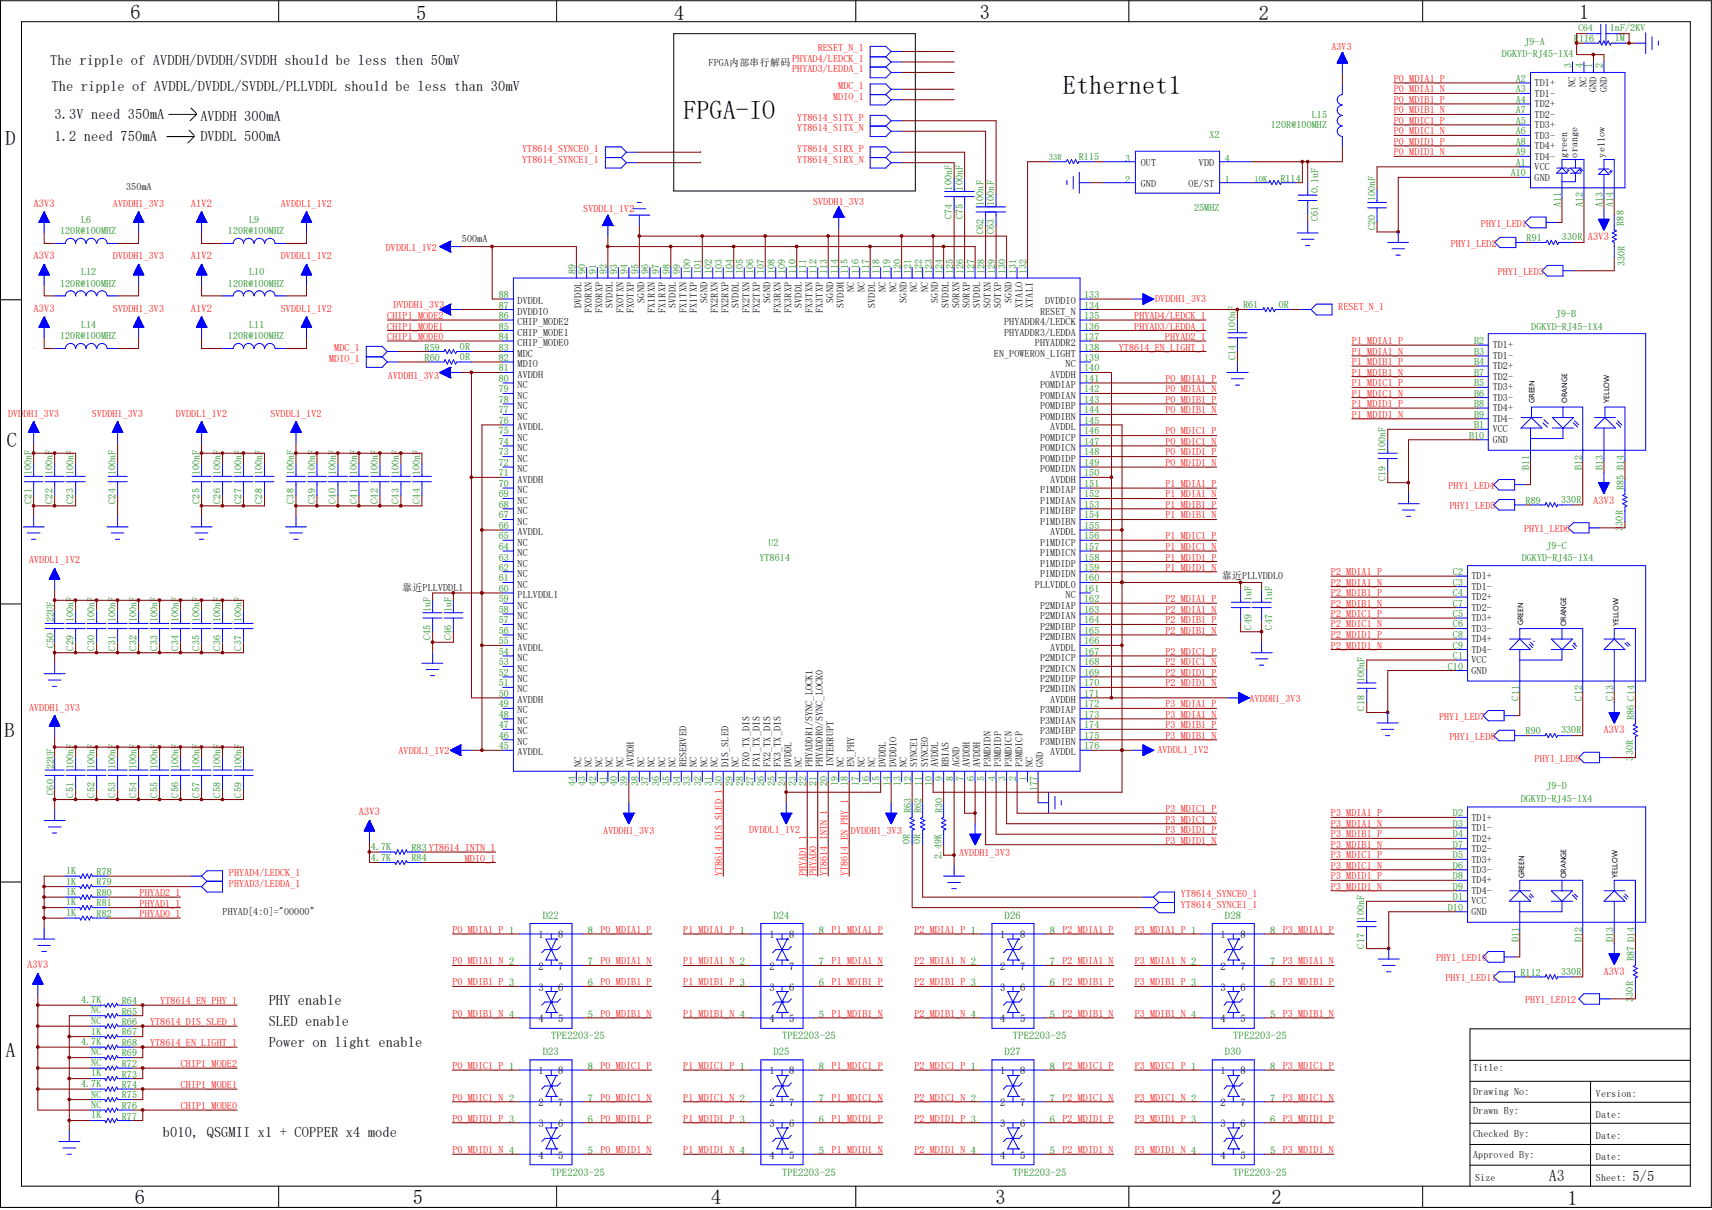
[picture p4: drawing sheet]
<svg xmlns="http://www.w3.org/2000/svg" width="297mm" height="210mm" viewBox="0 0 297 210" stroke-linecap="round" stroke-linejoin="round" font-family="sans-serif">
<defs><g id="words">
<g font-size="4.5">
<text x="184.4" y="16.3">Ethernet1</text>
<text x="118.5" y="20.6">FPGA-IO</text>
</g>
<g font-size="3.5">
<text x="22.6" y="3.2">6</text>
<text x="72.2" y="3.4">5</text>
<text x="117" y="3.4">4</text>
<text x="170" y="3.2">3</text>
<text x="218.4" y="3.4">2</text>
<text x="273.9" y="3.2">1</text>
<text x="1" y="25.2">D</text>
<text x="1.2" y="77.5">C</text>
<text x=".8" y="127.9">B</text>
<text x="1" y="183.5">A</text>
<text x="23.4" y="209">6</text>
<text x="71.6" y="209">5</text>
<text x="123.4" y="209">4</text>
<text x="172.7" y="209">3</text>
<text x="220.6" y="209">2</text>
<text x="271.9" y="209.2">1</text>
</g>
<text font-size="2.8" x="268.7" y="205">A3</text>
<g font-size="2.5">
<text x="8.7" y="11.3">The ripple of AVDDH/DVDDH/SVDDH should be less then 50mV</text>
<text x="8.9" y="15.8">The ripple of AVDDL/DVDDL/SVDDL/PLLVDDL should be less than 30mV</text>
<text x="9.5" y="20.6">3.3V need 350mA</text>
<text x="34.8" y="21">AVDDH 300mA</text>
<text x="9.5" y="24.4">1.2 need 750mA</text>
<text x="34.8" y="24.4">DVDDL 500mA</text>
<text x="46.6" y="174.5">PHY enable</text>
<text x="46.6" y="178.1">SLED enable</text>
<text x="46.6" y="181.7">Power on light enable</text>
<text x="28.2" y="197.4">b010, QSGMII x1 + COPPER x4 mode</text>
<text x="283.2" y="205">5/5</text>
</g>
<g font-size="1.8" fill="#f00">
<text x="5.8" y="35.9">A3V3</text>
<text x="33.1" y="35.9">A1V2</text>
<text x="275.5" y="41.7">A3V3</text>
<text x="5.8" y="45">A3V3</text>
<text x="33.1" y="45">A1V2</text>
<text x="5.8" y="54.1">A3V3</text>
<text x="33.1" y="54.1">A1V2</text>
<text x="276.4" y="87.4">A3V3</text>
<text x="278.2" y="127.3">A3V3</text>
<text x="62.2" y="141.5">A3V3</text>
<text x="4.7" y="168.1">A3V3</text>
<text x="278.2" y="169.2">A3V3</text>
</g>
<g font-size="1.8" fill="#008000">
<text x="94.1" y="159.5">D22</text>
<text x="134.2" y="159.5">D24</text>
<text x="174.3" y="159.5">D26</text>
<text x="212.5" y="159.5">D28</text>
<text x="102" y="167.6">7</text>
<text x="102" y="162.1">8</text>
<text x="142" y="167.6">7</text>
<text x="142" y="162.1">8</text>
<text x="182.1" y="167.6">7</text>
<text x="182.1" y="162.1">8</text>
<text x="220.3" y="167.6">7</text>
<text x="220.3" y="162.1">8</text>
<text x="102" y="171.2">6</text>
<text x="142" y="171.2">6</text>
<text x="182.1" y="171.2">6</text>
<text x="220.3" y="171.2">6</text>
<text x="102" y="176.7">5</text>
<text x="142" y="176.7">5</text>
<text x="182.1" y="176.7">5</text>
<text x="220.3" y="176.7">5</text>
<text x="94.1" y="183.2">D23</text>
<text x="95.6" y="180.4">TPE2203-25</text>
<text x="102" y="185.7">8</text>
<text x="134.2" y="183.2">D25</text>
<text x="135.7" y="180.4">TPE2203-25</text>
<text x="142" y="185.7">8</text>
<text x="174.3" y="183.2">D27</text>
<text x="175.7" y="180.4">TPE2203-25</text>
<text x="182.1" y="185.7">8</text>
<text x="212.5" y="183.2">D30</text>
<text x="214" y="180.4">TPE2203-25</text>
<text x="220.3" y="185.7">8</text>
<text x="102" y="191.2">7</text>
<text x="142" y="191.2">7</text>
<text x="182.1" y="191.2">7</text>
<text x="220.3" y="191.2">7</text>
<text x="102" y="194.9">6</text>
<text x="142" y="194.9">6</text>
<text x="182.1" y="194.9">6</text>
<text x="220.3" y="194.9">6</text>
<text x="102" y="200.3">5</text>
<text x="142" y="200.3">5</text>
<text x="182.1" y="200.3">5</text>
<text x="220.3" y="200.3">5</text>
<text x="95.6" y="204">TPE2203-25</text>
<text x="135.7" y="204">TPE2203-25</text>
<text x="175.7" y="204">TPE2203-25</text>
<text x="214" y="204">TPE2203-25</text>
</g>
<g font-size="1.8">
<text x="93.4" y="162.9">1</text>
<text x="96.9" y="162.9">8</text>
<text x="133.5" y="162.9">1</text>
<text x="136.9" y="162.9">8</text>
<text x="173.5" y="162.9">1</text>
<text x="177" y="162.9">8</text>
<text x="211.8" y="162.9">1</text>
<text x="215.2" y="162.9">8</text>
<text x="93.4" y="168.3">2</text>
<text x="93.4" y="172">3</text>
<text x="96.9" y="172">6</text>
<text x="96.9" y="168.3">7</text>
<text x="133.5" y="168.3">2</text>
<text x="133.5" y="172">3</text>
<text x="136.9" y="172">6</text>
<text x="136.9" y="168.3">7</text>
<text x="173.5" y="168.3">2</text>
<text x="173.5" y="172">3</text>
<text x="177" y="172">6</text>
<text x="177" y="168.3">7</text>
<text x="211.8" y="168.3">2</text>
<text x="211.8" y="172">3</text>
<text x="215.2" y="172">6</text>
<text x="215.2" y="168.3">7</text>
<text x="93.4" y="177.4">4</text>
<text x="96.9" y="177.4">5</text>
<text x="133.5" y="177.4">4</text>
<text x="136.9" y="177.4">5</text>
<text x="173.5" y="177.4">4</text>
<text x="177" y="177.4">5</text>
<text x="211.8" y="177.4">4</text>
<text x="215.2" y="177.4">5</text>
<text x="93.4" y="186.5">1</text>
<text x="93.4" y="192">2</text>
<text x="96.9" y="192">7</text>
<text x="96.9" y="186.5">8</text>
<text x="133.5" y="186.5">1</text>
<text x="133.5" y="192">2</text>
<text x="136.9" y="192">7</text>
<text x="136.9" y="186.5">8</text>
<text x="173.5" y="186.5">1</text>
<text x="173.5" y="192">2</text>
<text x="177" y="192">7</text>
<text x="177" y="186.5">8</text>
<text x="211.8" y="186.5">1</text>
<text x="211.8" y="192">2</text>
<text x="215.2" y="192">7</text>
<text x="215.2" y="186.5">8</text>
<text x="93.4" y="195.6">3</text>
<text x="96.9" y="195.6">6</text>
<text x="133.5" y="195.6">3</text>
<text x="136.9" y="195.6">6</text>
<text x="173.5" y="195.6">3</text>
<text x="177" y="195.6">6</text>
<text x="211.8" y="195.6">3</text>
<text x="215.2" y="195.6">6</text>
<text x="93.4" y="201.1">4</text>
<text x="96.9" y="201.1">5</text>
<text x="133.5" y="201.1">4</text>
<text x="136.9" y="201.1">5</text>
<text x="173.5" y="201.1">4</text>
<text x="177" y="201.1">5</text>
<text x="211.8" y="201.1">4</text>
<text x="215.2" y="201.1">5</text>
</g>
<g font-size="1.7" fill="#008000">
<text x="273.8" y="5.3">C64</text>
<text x="279.3" y="5.3">1nF/2KV</text>
<text x="260.6" y="9.9">DGKYD-RJ45-1X4</text>
<text x="264.5" y="7.8">J9-A</text>
<text x="272.6" y="11.9" transform="rotate(-90 272.6 11.9)">3</text>
<text x="273" y="7.3">R116</text>
<text x="274.6" y="11.9" transform="rotate(-90 274.6 11.9)">4</text>
<text x="276.2" y="11.9" transform="rotate(-90 276.2 11.9)">1</text>
<text x="278.1" y="11.9" transform="rotate(-90 278.1 11.9)">2</text>
<text x="280.1" y="7.1">1M</text>
<text x="263" y="14.2">A2</text>
<text x="263" y="17.9">A4</text>
<text x="263" y="16">A3</text>
<text x="209.8" y="23.9">X2</text>
<text x="220.5" y="22.3">120R@100MHZ</text>
<text x="227.6" y="20.4">L15</text>
<text x="263" y="19.7">A7</text>
<text x="263" y="21.5">A5</text>
<text x="263" y="23.3">A6</text>
<text x="187.2" y="27.7">R115</text>
<text x="195.2" y="28.1">3</text>
<text x="212.5" y="28.1">4</text>
<text x="263" y="25.1">A8</text>
<text x="263" y="27">A9</text>
<text x="263" y="28.8">A1</text>
<text x="165.1" y="33.1" transform="rotate(-90 165.1 33.1)">100nF</text>
<text x="167" y="33.1" transform="rotate(-90 167 33.1)">100nF</text>
<text x="170.6" y="35.7" transform="rotate(-90 170.6 35.7)">100nF</text>
<text x="172.5" y="35.7" transform="rotate(-90 172.5 35.7)">100nF</text>
<text x="195.2" y="31.7">2</text>
<text x="212.5" y="31.7">1</text>
<text x="222.1" y="31.5">R114</text>
<text x="228.7" y="33.5" transform="rotate(-90 228.7 33.5)">0.1uF</text>
<text x="238.5" y="35" transform="rotate(-90 238.5 35)">100nF</text>
<text x="262.1" y="30.6">A10</text>
<text x="270.8" y="36" transform="rotate(-90 270.8 36)">A11</text>
<text x="274.6" y="36" transform="rotate(-90 274.6 36)">A12</text>
<text x="278.1" y="36" transform="rotate(-90 278.1 36)">A13</text>
<text x="279.9" y="36" transform="rotate(-90 279.9 36)">A14</text>
<text x="10.4" y="40.7">120R@100MHZ</text>
<text x="14.1" y="38.7">L6</text>
<text x="39.5" y="40.7">120R@100MHZ</text>
<text x="43.2" y="38.7">L9</text>
<text x="165.1" y="38" transform="rotate(-90 165.1 38)">C74</text>
<text x="167" y="38" transform="rotate(-90 167 38)">C75</text>
<text x="170.6" y="40.6" transform="rotate(-90 170.6 40.6)">C62</text>
<text x="172.5" y="40.6" transform="rotate(-90 172.5 40.6)">C63</text>
<text x="207.1" y="36.6">25MHZ</text>
<text x="228.7" y="38.4" transform="rotate(-90 228.7 38.4)">C61</text>
<text x="238.5" y="39.9" transform="rotate(-90 238.5 39.9)">C20</text>
<text x="264.8" y="41.9">R91</text>
<text x="271" y="41.7">330R</text>
<text x="281.7" y="39.2" transform="rotate(-90 281.7 39.2)">R88</text>
<text x="14.1" y="47.8">L12</text>
<text x="43.2" y="47.8">L10</text>
<text x="99.8" y="47.5" transform="rotate(-90 99.8 47.5)">89</text>
<text x="101.6" y="47.5" transform="rotate(-90 101.6 47.5)">90</text>
<text x="103.4" y="47.5" transform="rotate(-90 103.4 47.5)">91</text>
<text x="105.3" y="47.5" transform="rotate(-90 105.3 47.5)">92</text>
<text x="107.1" y="47.5" transform="rotate(-90 107.1 47.5)">93</text>
<text x="108.9" y="47.5" transform="rotate(-90 108.9 47.5)">94</text>
<text x="110.7" y="47.5" transform="rotate(-90 110.7 47.5)">95</text>
<text x="112.5" y="47.5" transform="rotate(-90 112.5 47.5)">96</text>
<text x="114.3" y="47.5" transform="rotate(-90 114.3 47.5)">97</text>
<text x="116.2" y="47.5" transform="rotate(-90 116.2 47.5)">98</text>
<text x="118" y="47.5" transform="rotate(-90 118 47.5)">99</text>
<text x="119.8" y="47.5" transform="rotate(-90 119.8 47.5)">100</text>
<text x="121.7" y="47.5" transform="rotate(-90 121.7 47.5)">101</text>
<text x="123.5" y="47.5" transform="rotate(-90 123.5 47.5)">102</text>
<text x="125.3" y="47.5" transform="rotate(-90 125.3 47.5)">103</text>
<text x="127.1" y="47.5" transform="rotate(-90 127.1 47.5)">104</text>
<text x="128.9" y="47.5" transform="rotate(-90 128.9 47.5)">105</text>
<text x="130.7" y="47.5" transform="rotate(-90 130.7 47.5)">106</text>
<text x="132.6" y="47.5" transform="rotate(-90 132.6 47.5)">107</text>
<text x="134.4" y="47.5" transform="rotate(-90 134.4 47.5)">108</text>
<text x="136.2" y="47.5" transform="rotate(-90 136.2 47.5)">109</text>
<text x="138" y="47.5" transform="rotate(-90 138 47.5)">110</text>
<text x="139.9" y="47.5" transform="rotate(-90 139.9 47.5)">111</text>
<text x="141.6" y="47.5" transform="rotate(-90 141.6 47.5)">112</text>
<text x="143.5" y="47.5" transform="rotate(-90 143.5 47.5)">113</text>
<text x="145.3" y="47.5" transform="rotate(-90 145.3 47.5)">114</text>
<text x="147.1" y="47.5" transform="rotate(-90 147.1 47.5)">115</text>
<text x="149" y="47.5" transform="rotate(-90 149 47.5)">116</text>
<text x="150.8" y="47.5" transform="rotate(-90 150.8 47.5)">117</text>
<text x="152.6" y="47.5" transform="rotate(-90 152.6 47.5)">118</text>
<text x="154.4" y="47.5" transform="rotate(-90 154.4 47.5)">119</text>
<text x="156.3" y="47.5" transform="rotate(-90 156.3 47.5)">120</text>
<text x="158.1" y="47.5" transform="rotate(-90 158.1 47.5)">121</text>
<text x="159.9" y="47.5" transform="rotate(-90 159.9 47.5)">122</text>
<text x="161.7" y="47.5" transform="rotate(-90 161.7 47.5)">123</text>
<text x="163.5" y="47.5" transform="rotate(-90 163.5 47.5)">124</text>
<text x="165.4" y="47.5" transform="rotate(-90 165.4 47.5)">125</text>
<text x="167.2" y="47.5" transform="rotate(-90 167.2 47.5)">126</text>
<text x="169" y="47.5" transform="rotate(-90 169 47.5)">127</text>
<text x="170.8" y="47.5" transform="rotate(-90 170.8 47.5)">128</text>
<text x="172.6" y="47.5" transform="rotate(-90 172.6 47.5)">129</text>
<text x="174.5" y="47.5" transform="rotate(-90 174.5 47.5)">130</text>
<text x="176.3" y="47.5" transform="rotate(-90 176.3 47.5)">131</text>
<text x="178.1" y="47.5" transform="rotate(-90 178.1 47.5)">132</text>
<text x="281.9" y="46.2" transform="rotate(-90 281.9 46.2)">330R</text>
<text x="10.4" y="49.7">120R@100MHZ</text>
<text x="39.5" y="49.7">120R@100MHZ</text>
<text x="86.5" y="53.6">87</text>
<text x="86.5" y="51.7">88</text>
<text x="188.1" y="51.7">133</text>
<text x="188.1" y="53.6">134</text>
<text x="215.6" y="53.5">R61</text>
<text x="221.8" y="53.4">0R</text>
<text x="10.4" y="58.8">120R@100MHZ</text>
<text x="14.1" y="56.9">L14</text>
<text x="39.5" y="58.8">120R@100MHZ</text>
<text x="43.2" y="56.9">L11</text>
<text x="86.5" y="59">84</text>
<text x="86.5" y="57.2">85</text>
<text x="86.5" y="55.4">86</text>
<text x="188.1" y="55.4">135</text>
<text x="188.1" y="57.2">136</text>
<text x="188.1" y="59">137</text>
<text x="214.3" y="57.6" transform="rotate(-90 214.3 57.6)">100nF</text>
<text x="255.7" y="59.7">B2</text>
<text x="265.6" y="57.2">DGKYD-RJ45-1X4</text>
<text x="269.9" y="55">J9-B</text>
<text x="73.7" y="60.8">R59</text>
<text x="73.7" y="62.7">R60</text>
<text x="79.8" y="60.7">0R</text>
<text x="79.8" y="62.4">0R</text>
<text x="86.5" y="64.5">81</text>
<text x="86.5" y="62.7">82</text>
<text x="86.5" y="60.8">83</text>
<text x="188.1" y="60.8">138</text>
<text x="188.1" y="62.7">139</text>
<text x="188.1" y="64.5">140</text>
<text x="214.3" y="62.4" transform="rotate(-90 214.3 62.4)">C14</text>
<text x="255.7" y="61.6">B3</text>
<text x="255.7" y="63.4">B4</text>
<text x="255.7" y="65.2">B7</text>
<text x="86.5" y="71.8">77</text>
<text x="86.5" y="69.9">78</text>
<text x="86.5" y="68.1">79</text>
<text x="86.5" y="66.3">80</text>
<text x="188.1" y="66.3">141</text>
<text x="188.1" y="68.1">142</text>
<text x="188.1" y="69.9">143</text>
<text x="188.1" y="71.8">144</text>
<text x="255.7" y="67">B5</text>
<text x="255.7" y="68.8">B6</text>
<text x="255.7" y="70.7">B8</text>
<text x="86.5" y="77.2">74</text>
<text x="86.5" y="75.4">75</text>
<text x="86.5" y="73.6">76</text>
<text x="188.1" y="73.6">145</text>
<text x="188.1" y="75.4">146</text>
<text x="188.1" y="77.2">147</text>
<text x="254.8" y="76.1">B10</text>
<text x="255.7" y="72.5">B9</text>
<text x="255.7" y="74.3">B1</text>
<text x="5.5" y="82.5" transform="rotate(-90 5.5 82.5)">100nF</text>
<text x="9.1" y="82.5" transform="rotate(-90 9.1 82.5)">100nF</text>
<text x="12.7" y="82.5" transform="rotate(-90 12.7 82.5)">100nF</text>
<text x="20" y="82.5" transform="rotate(-90 20 82.5)">100nF</text>
<text x="34.6" y="82.5" transform="rotate(-90 34.6 82.5)">100nF</text>
<text x="38.3" y="82.5" transform="rotate(-90 38.3 82.5)">100nF</text>
<text x="41.9" y="82.5" transform="rotate(-90 41.9 82.5)">100nF</text>
<text x="45.5" y="82.5" transform="rotate(-90 45.5 82.5)">100nF</text>
<text x="51" y="82.5" transform="rotate(-90 51 82.5)">100nF</text>
<text x="54.7" y="82.5" transform="rotate(-90 54.7 82.5)">100nF</text>
<text x="58.3" y="82.5" transform="rotate(-90 58.3 82.5)">100nF</text>
<text x="61.9" y="82.5" transform="rotate(-90 61.9 82.5)">100nF</text>
<text x="65.6" y="82.5" transform="rotate(-90 65.6 82.5)">100nF</text>
<text x="69.2" y="82.5" transform="rotate(-90 69.2 82.5)">100nF</text>
<text x="72.9" y="82.5" transform="rotate(-90 72.9 82.5)">100nF</text>
<text x="86.5" y="82.7">71</text>
<text x="86.5" y="80.9">72</text>
<text x="86.5" y="79">73</text>
<text x="188.1" y="79">148</text>
<text x="188.1" y="80.9">149</text>
<text x="188.1" y="82.7">150</text>
<text x="240.4" y="83.4" transform="rotate(-90 240.4 83.4)">C19</text>
<text x="240.4" y="78.5" transform="rotate(-90 240.4 78.5)">100nF</text>
<text x="265.3" y="81.5" transform="rotate(-90 265.3 81.5)">B11</text>
<text x="274.4" y="81.5" transform="rotate(-90 274.4 81.5)">B12</text>
<text x="278.1" y="81.5" transform="rotate(-90 278.1 81.5)">B13</text>
<text x="5.5" y="87.4" transform="rotate(-90 5.5 87.4)">C21</text>
<text x="9.1" y="87.4" transform="rotate(-90 9.1 87.4)">C22</text>
<text x="12.7" y="87.4" transform="rotate(-90 12.7 87.4)">C23</text>
<text x="20" y="87.4" transform="rotate(-90 20 87.4)">C24</text>
<text x="34.6" y="87.4" transform="rotate(-90 34.6 87.4)">C25</text>
<text x="38.3" y="87.4" transform="rotate(-90 38.3 87.4)">C26</text>
<text x="41.9" y="87.4" transform="rotate(-90 41.9 87.4)">C27</text>
<text x="45.5" y="87.4" transform="rotate(-90 45.5 87.4)">C28</text>
<text x="51" y="87.4" transform="rotate(-90 51 87.4)">C38</text>
<text x="54.7" y="87.4" transform="rotate(-90 54.7 87.4)">C39</text>
<text x="58.3" y="87.4" transform="rotate(-90 58.3 87.4)">C40</text>
<text x="61.9" y="87.4" transform="rotate(-90 61.9 87.4)">C41</text>
<text x="65.6" y="87.4" transform="rotate(-90 65.6 87.4)">C42</text>
<text x="69.2" y="87.4" transform="rotate(-90 69.2 87.4)">C43</text>
<text x="72.9" y="87.4" transform="rotate(-90 72.9 87.4)">C44</text>
<text x="86.5" y="90">67</text>
<text x="86.5" y="88.1">68</text>
<text x="86.5" y="86.3">69</text>
<text x="86.5" y="84.5">70</text>
<text x="188.1" y="84.5">151</text>
<text x="188.1" y="86.3">152</text>
<text x="188.1" y="88.1">153</text>
<text x="188.1" y="90">154</text>
<text x="264.7" y="87.4">R89</text>
<text x="270.8" y="87.2">330R</text>
<text x="281.7" y="85" transform="rotate(-90 281.7 85)">R85 B14</text>
<text x="86.5" y="95.4">64</text>
<text x="86.5" y="93.6">65</text>
<text x="86.5" y="91.8">66</text>
<text x="133.3" y="94.7">U2</text>
<text x="188.1" y="91.8">155</text>
<text x="188.1" y="93.6">156</text>
<text x="188.1" y="95.4">157</text>
<text x="268.3" y="95.2">J9-C</text>
<text x="281.5" y="92.1" transform="rotate(-90 281.5 92.1)">3</text>
<text x="281.5" y="91.2" transform="rotate(-90 281.5 91.2)">30R</text>
<text x="86.5" y="100.9">61</text>
<text x="86.5" y="99.1">62</text>
<text x="86.5" y="97.3">63</text>
<text x="131.7" y="97.3">YT8614</text>
<text x="188.1" y="97.3">158</text>
<text x="188.1" y="99.1">159</text>
<text x="188.1" y="100.9">160</text>
<text x="252.1" y="99.8">C2</text>
<text x="252.1" y="101.6">C3</text>
<text x="264" y="97.3">DGKYD-RJ45-1X4</text>
<text x="9.3" y="108" transform="rotate(-90 9.3 108)">22UF</text>
<text x="12.7" y="108" transform="rotate(-90 12.7 108)">100nF</text>
<text x="16.4" y="108" transform="rotate(-90 16.4 108)">100nF</text>
<text x="20" y="108" transform="rotate(-90 20 108)">100nF</text>
<text x="23.7" y="108" transform="rotate(-90 23.7 108)">100nF</text>
<text x="27.3" y="108" transform="rotate(-90 27.3 108)">100nF</text>
<text x="30.9" y="108" transform="rotate(-90 30.9 108)">100nF</text>
<text x="34.6" y="108" transform="rotate(-90 34.6 108)">100nF</text>
<text x="38.3" y="108" transform="rotate(-90 38.3 108)">100nF</text>
<text x="41.9" y="108" transform="rotate(-90 41.9 108)">100nF</text>
<text x="74.7" y="106.2" transform="rotate(-90 74.7 106.2)">1uF</text>
<text x="78.3" y="106.2" transform="rotate(-90 78.3 106.2)">1uF</text>
<text x="86.5" y="106.3">58</text>
<text x="86.5" y="104.5">59</text>
<text x="86.5" y="102.7">60</text>
<text x="188.1" y="102.7">161</text>
<text x="188.1" y="104.5">162</text>
<text x="188.1" y="106.3">163</text>
<text x="217.1" y="104.4" transform="rotate(-90 217.1 104.4)">1uF</text>
<text x="220.7" y="104.4" transform="rotate(-90 220.7 104.4)">1uF</text>
<text x="252.1" y="103.4">C4</text>
<text x="252.1" y="105.3">C7</text>
<text x="252.1" y="107.1">C5</text>
<text x="9.3" y="112.4" transform="rotate(-90 9.3 112.4)">C50</text>
<text x="12.7" y="112.9" transform="rotate(-90 12.7 112.9)">C29</text>
<text x="16.4" y="112.9" transform="rotate(-90 16.4 112.9)">C30</text>
<text x="20" y="112.9" transform="rotate(-90 20 112.9)">C31</text>
<text x="23.7" y="112.9" transform="rotate(-90 23.7 112.9)">C32</text>
<text x="27.3" y="112.9" transform="rotate(-90 27.3 112.9)">C33</text>
<text x="30.9" y="112.9" transform="rotate(-90 30.9 112.9)">C34</text>
<text x="34.6" y="112.9" transform="rotate(-90 34.6 112.9)">C35</text>
<text x="38.3" y="112.9" transform="rotate(-90 38.3 112.9)">C36</text>
<text x="41.9" y="112.9" transform="rotate(-90 41.9 112.9)">C37</text>
<text x="74.7" y="111.1" transform="rotate(-90 74.7 111.1)">C45</text>
<text x="78.3" y="111.1" transform="rotate(-90 78.3 111.1)">C46</text>
<text x="86.5" y="113.7">54</text>
<text x="86.5" y="111.8">55</text>
<text x="86.5" y="110">56</text>
<text x="86.5" y="108.2">57</text>
<text x="188.1" y="108.2">164</text>
<text x="188.1" y="110">165</text>
<text x="188.1" y="111.8">166</text>
<text x="188.1" y="113.7">167</text>
<text x="217.1" y="109.3" transform="rotate(-90 217.1 109.3)">C49</text>
<text x="220.7" y="109.3" transform="rotate(-90 220.7 109.3)">C47</text>
<text x="252.1" y="108.9">C6</text>
<text x="252.1" y="110.7">C8</text>
<text x="252.1" y="112.6">C9</text>
<text x="86.5" y="119.1">51</text>
<text x="86.5" y="117.3">52</text>
<text x="86.5" y="115.4">53</text>
<text x="188.1" y="115.4">168</text>
<text x="188.1" y="117.3">169</text>
<text x="188.1" y="119.1">170</text>
<text x="236.7" y="118.4" transform="rotate(-90 236.7 118.4)">100nF</text>
<text x="251.2" y="116.2">C10</text>
<text x="252.1" y="114.3">C1</text>
<text x="86.5" y="124.6">48</text>
<text x="86.5" y="122.7">49</text>
<text x="86.5" y="120.9">50</text>
<text x="188.1" y="120.9">171</text>
<text x="188.1" y="122.7">172</text>
<text x="188.1" y="124.6">173</text>
<text x="236.7" y="123.3" transform="rotate(-90 236.7 123.3)">C18</text>
<text x="263.5" y="121.6" transform="rotate(-90 263.5 121.6)">C11</text>
<text x="274.4" y="121.6" transform="rotate(-90 274.4 121.6)">C12</text>
<text x="279.9" y="121.6" transform="rotate(-90 279.9 121.6)">C13</text>
<text x="283.5" y="124.9" transform="rotate(-90 283.5 124.9)">R86 C14</text>
<text x="86.5" y="130">45</text>
<text x="86.5" y="128.2">46</text>
<text x="86.5" y="126.4">47</text>
<text x="188.1" y="126.4">174</text>
<text x="188.1" y="128.2">175</text>
<text x="188.1" y="130">176</text>
<text x="264.7" y="127.5">R90</text>
<text x="270.8" y="127.3">330R</text>
<text x="283.3" y="132" transform="rotate(-90 283.3 132)">3</text>
<text x="283.3" y="131.1" transform="rotate(-90 283.3 131.1)">30R</text>
<text x="9.3" y="137.9" transform="rotate(-90 9.3 137.9)">C60</text>
<text x="9.3" y="133.5" transform="rotate(-90 9.3 133.5)">22UF</text>
<text x="12.7" y="133.5" transform="rotate(-90 12.7 133.5)">100nF</text>
<text x="16.4" y="133.5" transform="rotate(-90 16.4 133.5)">100nF</text>
<text x="20" y="133.5" transform="rotate(-90 20 133.5)">100nF</text>
<text x="23.7" y="133.5" transform="rotate(-90 23.7 133.5)">100nF</text>
<text x="27.3" y="133.5" transform="rotate(-90 27.3 133.5)">100nF</text>
<text x="30.9" y="133.5" transform="rotate(-90 30.9 133.5)">100nF</text>
<text x="34.6" y="133.5" transform="rotate(-90 34.6 133.5)">100nF</text>
<text x="38.3" y="133.5" transform="rotate(-90 38.3 133.5)">100nF</text>
<text x="41.9" y="133.5" transform="rotate(-90 41.9 133.5)">100nF</text>
<text x="99.8" y="136.4" transform="rotate(-90 99.8 136.4)">44</text>
<text x="101.6" y="136.4" transform="rotate(-90 101.6 136.4)">43</text>
<text x="103.4" y="136.4" transform="rotate(-90 103.4 136.4)">42</text>
<text x="105.3" y="136.4" transform="rotate(-90 105.3 136.4)">41</text>
<text x="107.1" y="136.4" transform="rotate(-90 107.1 136.4)">40</text>
<text x="108.9" y="136.4" transform="rotate(-90 108.9 136.4)">39</text>
<text x="110.7" y="136.4" transform="rotate(-90 110.7 136.4)">38</text>
<text x="112.5" y="136.4" transform="rotate(-90 112.5 136.4)">37</text>
<text x="114.3" y="136.4" transform="rotate(-90 114.3 136.4)">36</text>
<text x="116.2" y="136.4" transform="rotate(-90 116.2 136.4)">35</text>
<text x="118" y="136.4" transform="rotate(-90 118 136.4)">34</text>
<text x="119.8" y="136.4" transform="rotate(-90 119.8 136.4)">33</text>
<text x="121.7" y="136.4" transform="rotate(-90 121.7 136.4)">32</text>
<text x="123.5" y="136.4" transform="rotate(-90 123.5 136.4)">31</text>
<text x="125.3" y="136.4" transform="rotate(-90 125.3 136.4)">30</text>
<text x="127.1" y="136.4" transform="rotate(-90 127.1 136.4)">29</text>
<text x="128.9" y="136.4" transform="rotate(-90 128.9 136.4)">28</text>
<text x="130.7" y="136.4" transform="rotate(-90 130.7 136.4)">27</text>
<text x="132.6" y="136.4" transform="rotate(-90 132.6 136.4)">26</text>
<text x="134.4" y="136.4" transform="rotate(-90 134.4 136.4)">25</text>
<text x="136.2" y="136.4" transform="rotate(-90 136.2 136.4)">24</text>
<text x="138" y="136.4" transform="rotate(-90 138 136.4)">23</text>
<text x="139.9" y="136.4" transform="rotate(-90 139.9 136.4)">22</text>
<text x="141.6" y="136.4" transform="rotate(-90 141.6 136.4)">21</text>
<text x="143.5" y="136.4" transform="rotate(-90 143.5 136.4)">20</text>
<text x="145.3" y="136.4" transform="rotate(-90 145.3 136.4)">19</text>
<text x="147.1" y="136.4" transform="rotate(-90 147.1 136.4)">18</text>
<text x="149" y="136.4" transform="rotate(-90 149 136.4)">17</text>
<text x="150.8" y="136.4" transform="rotate(-90 150.8 136.4)">16</text>
<text x="152.6" y="136.4" transform="rotate(-90 152.6 136.4)">15</text>
<text x="154.4" y="136.4" transform="rotate(-90 154.4 136.4)">14</text>
<text x="156.3" y="136.4" transform="rotate(-90 156.3 136.4)">13</text>
<text x="158.1" y="136.4" transform="rotate(-90 158.1 136.4)">12</text>
<text x="159.9" y="136.4" transform="rotate(-90 159.9 136.4)">11</text>
<text x="161.7" y="136.4" transform="rotate(-90 161.7 136.4)">10</text>
<text x="163.5" y="135.5" transform="rotate(-90 163.5 135.5)">9</text>
<text x="165.4" y="135.5" transform="rotate(-90 165.4 135.5)">8</text>
<text x="167.2" y="135.5" transform="rotate(-90 167.2 135.5)">7</text>
<text x="169" y="135.5" transform="rotate(-90 169 135.5)">6</text>
<text x="170.8" y="135.5" transform="rotate(-90 170.8 135.5)">5</text>
<text x="172.6" y="135.5" transform="rotate(-90 172.6 135.5)">4</text>
<text x="174.5" y="135.5" transform="rotate(-90 174.5 135.5)">3</text>
<text x="176.3" y="135.5" transform="rotate(-90 176.3 135.5)">2</text>
<text x="178.1" y="135.5" transform="rotate(-90 178.1 135.5)">1</text>
<text x="179.9" y="137.2" transform="rotate(-90 179.9 137.2)">177</text>
<text x="268.3" y="136.9">J9-D</text>
<text x="12.7" y="138.4" transform="rotate(-90 12.7 138.4)">C51</text>
<text x="16.4" y="138.4" transform="rotate(-90 16.4 138.4)">C52</text>
<text x="20" y="138.4" transform="rotate(-90 20 138.4)">C53</text>
<text x="23.7" y="138.4" transform="rotate(-90 23.7 138.4)">C54</text>
<text x="27.3" y="138.4" transform="rotate(-90 27.3 138.4)">C55</text>
<text x="30.9" y="138.4" transform="rotate(-90 30.9 138.4)">C56</text>
<text x="34.6" y="138.4" transform="rotate(-90 34.6 138.4)">C57</text>
<text x="38.3" y="138.4" transform="rotate(-90 38.3 138.4)">C58</text>
<text x="41.9" y="138.4" transform="rotate(-90 41.9 138.4)">C59</text>
<text x="158.1" y="141.1" transform="rotate(-90 158.1 141.1)">R63</text>
<text x="159.9" y="141.1" transform="rotate(-90 159.9 141.1)">R62</text>
<text x="163.5" y="141.1" transform="rotate(-90 163.5 141.1)">R30</text>
<text x="252.1" y="141.7">D2</text>
<text x="252.1" y="143.5">D3</text>
<text x="263.8" y="139.1">DGKYD-RJ45-1X4</text>
<text x="64.3" y="147.5">4.7K</text>
<text x="64.3" y="149.4">4.7K</text>
<text x="71.4" y="147.7">R83 YT8614_INTN_1</text>
<text x="71.4" y="149.5">R84</text>
<text x="157.9" y="146.4" transform="rotate(-90 157.9 146.4)">0R</text>
<text x="159.7" y="146.4" transform="rotate(-90 159.7 146.4)">0R</text>
<text x="163.3" y="149.1" transform="rotate(-90 163.3 149.1)">2.49K</text>
<text x="252.1" y="145.3">D4</text>
<text x="252.1" y="147.2">D7</text>
<text x="252.1" y="149">D5</text>
<text x="11.5" y="151.7">1K</text>
<text x="11.5" y="153.5">1K</text>
<text x="11.5" y="155.3">1K</text>
<text x="16.8" y="151.8">R78</text>
<text x="16.8" y="153.7">R79</text>
<text x="16.8" y="155.5">R80</text>
<text x="252.1" y="150.8">D6</text>
<text x="252.1" y="152.6">D8</text>
<text x="252.1" y="154.4">D9</text>
<text x="11.5" y="157.1">1K</text>
<text x="11.5" y="159">1K</text>
<text x="16.8" y="157.3">R81</text>
<text x="16.8" y="159.1">R82</text>
<text x="236.7" y="159.8" transform="rotate(-90 236.7 159.8)">100nF</text>
<text x="251.2" y="158.1">D10</text>
<text x="252.1" y="156.3">D1</text>
<text x="236.7" y="164.6" transform="rotate(-90 236.7 164.6)">C17</text>
<text x="263.5" y="163.4" transform="rotate(-90 263.5 163.4)">D11</text>
<text x="274.4" y="163.4" transform="rotate(-90 274.4 163.4)">D12</text>
<text x="279.9" y="163.4" transform="rotate(-90 279.9 163.4)">D13</text>
<text x="283.5" y="166.8" transform="rotate(-90 283.5 166.8)">R87 D14</text>
<text x="263.8" y="169.4">R112</text>
<text x="270.8" y="169.2">330R</text>
<text x="283.3" y="173.9" transform="rotate(-90 283.3 173.9)">3</text>
<text x="283.3" y="173" transform="rotate(-90 283.3 173)">30R</text>
<text x="14.1" y="174.1">4.7K</text>
<text x="15.8" y="175.9">NC</text>
<text x="15.8" y="177.7">NC</text>
<text x="15.8" y="179.6">1K</text>
<text x="21.1" y="174.2">R64</text>
<text x="21.1" y="176.1">R65</text>
<text x="21.1" y="177.9">R66</text>
<text x="21.1" y="179.7">R67</text>
<text x="14.1" y="181.4">4.7K</text>
<text x="15.8" y="183.2">NC</text>
<text x="15.8" y="185">NC</text>
<text x="21.1" y="181.6">R68</text>
<text x="21.1" y="183.3">R69</text>
<text x="21.1" y="185.2">R72</text>
<text x="14.1" y="188.6">4.7K</text>
<text x="15.8" y="186.8">1K</text>
<text x="15.8" y="190.5">NC</text>
<text x="21.1" y="187">R73</text>
<text x="21.1" y="188.8">R74</text>
<text x="21.1" y="190.6">R75</text>
<text x="15.8" y="192.3">NC</text>
<text x="15.8" y="194.1">1K</text>
<text x="21.1" y="192.5">R76</text>
<text x="21.1" y="194.3">R77</text>
</g>
<g font-size="1.7">
<text x="122.9" y="11.5">FPGA内部串行解码</text>
<text x="266.2" y="14.9">TD1+</text>
<text x="266.2" y="16.8">TD1-</text>
<text x="273.3" y="15.1" transform="rotate(-90 273.3 15.1)">NC</text>
<text x="275.3" y="15.1" transform="rotate(-90 275.3 15.1)">NC</text>
<text x="276.9" y="16" transform="rotate(-90 276.9 16)">GND</text>
<text x="278.8" y="16" transform="rotate(-90 278.8 16)">GND</text>
<text x="266.2" y="18.6">TD2+</text>
<text x="266.2" y="20.4">TD2-</text>
<text x="266.2" y="22.2">TD3+</text>
<text x="197.9" y="28.8">OUT</text>
<text x="208" y="28.8">VDD</text>
<text x="266.2" y="24">TD3-</text>
<text x="266.2" y="25.9">TD4+</text>
<text x="266.2" y="27.7">TD4-</text>
<text x="266.2" y="29.5">VCC</text>
<text x="271.9" y="27.3" transform="rotate(-90 271.9 27.3)">green</text>
<text x="273.7" y="27.3" transform="rotate(-90 273.7 27.3)">orange</text>
<text x="278.4" y="27.3" transform="rotate(-90 278.4 27.3)">yellow</text>
<text x="21.9" y="33">350mA</text>
<text x="197.9" y="32.4">GND</text>
<text x="206.2" y="32.4">OE/ST</text>
<text x="266.2" y="31.3">GND</text>
<text x="80.1" y="42.1">500mA</text>
<text x="89.8" y="52.8">DVDDL</text>
<text x="100.9" y="53.4" transform="rotate(-90 100.9 53.4)">DVDDL</text>
<text x="106.3" y="53.4" transform="rotate(-90 106.3 53.4)">SVDDL</text>
<text x="111.8" y="52.5" transform="rotate(-90 111.8 52.5)">SGND</text>
<text x="117.3" y="53.4" transform="rotate(-90 117.3 53.4)">SVDDL</text>
<text x="122.7" y="52.5" transform="rotate(-90 122.7 52.5)">SGND</text>
<text x="128.2" y="53.4" transform="rotate(-90 128.2 53.4)">SVDDL</text>
<text x="133.6" y="52.5" transform="rotate(-90 133.6 52.5)">SGND</text>
<text x="139.1" y="53.4" transform="rotate(-90 139.1 53.4)">SVDDL</text>
<text x="144.6" y="52.5" transform="rotate(-90 144.6 52.5)">SGND</text>
<text x="146.4" y="53.4" transform="rotate(-90 146.4 53.4)">SVDDH</text>
<text x="148.2" y="50.8" transform="rotate(-90 148.2 50.8)">NC</text>
<text x="150" y="50.8" transform="rotate(-90 150 50.8)">NC</text>
<text x="151.8" y="53.4" transform="rotate(-90 151.8 53.4)">SVDDL</text>
<text x="153.7" y="50.8" transform="rotate(-90 153.7 50.8)">NC</text>
<text x="155.5" y="50.8" transform="rotate(-90 155.5 50.8)">NC</text>
<text x="157.3" y="52.5" transform="rotate(-90 157.3 52.5)">SGND</text>
<text x="159.1" y="50.8" transform="rotate(-90 159.1 50.8)">NC</text>
<text x="161" y="50.8" transform="rotate(-90 161 50.8)">NC</text>
<text x="162.8" y="52.5" transform="rotate(-90 162.8 52.5)">SGND</text>
<text x="164.6" y="53.4" transform="rotate(-90 164.6 53.4)">SVDDL</text>
<text x="166.5" y="53.4" transform="rotate(-90 166.5 53.4)">S0RXN</text>
<text x="168.2" y="53.4" transform="rotate(-90 168.2 53.4)">S0RXP</text>
<text x="170.1" y="53.4" transform="rotate(-90 170.1 53.4)">SVDDL</text>
<text x="171.9" y="53.4" transform="rotate(-90 171.9 53.4)">S0TXN</text>
<text x="173.7" y="53.4" transform="rotate(-90 173.7 53.4)">S0TXP</text>
<text x="175.5" y="52.5" transform="rotate(-90 175.5 52.5)">SGND</text>
<text x="177.4" y="53.4" transform="rotate(-90 177.4 53.4)">XTALO</text>
<text x="179.2" y="53.4" transform="rotate(-90 179.2 53.4)">XTALI</text>
<text x="181.3" y="52.8">DVDDIO</text>
<text x="89.8" y="58.3">CHIP_MODE1</text>
<text x="89.8" y="56.4">CHIP_MODE2</text>
<text x="89.8" y="54.6">DVDDIO</text>
<text x="102.7" y="54.3" transform="rotate(-90 102.7 54.3)">FX0RXN</text>
<text x="104.5" y="54.3" transform="rotate(-90 104.5 54.3)">FX0RXP</text>
<text x="108.2" y="54.3" transform="rotate(-90 108.2 54.3)">FX0TXN</text>
<text x="110" y="54.3" transform="rotate(-90 110 54.3)">FX0TXP</text>
<text x="113.6" y="54.3" transform="rotate(-90 113.6 54.3)">FX1RXN</text>
<text x="115.4" y="54.3" transform="rotate(-90 115.4 54.3)">FX1RXP</text>
<text x="119.1" y="54.3" transform="rotate(-90 119.1 54.3)">FX1TXN</text>
<text x="120.9" y="54.3" transform="rotate(-90 120.9 54.3)">FX1TXP</text>
<text x="124.5" y="54.3" transform="rotate(-90 124.5 54.3)">FX2RXN</text>
<text x="126.4" y="54.3" transform="rotate(-90 126.4 54.3)">FX2RXP</text>
<text x="130" y="54.3" transform="rotate(-90 130 54.3)">FX2TXN</text>
<text x="131.8" y="54.3" transform="rotate(-90 131.8 54.3)">FX2TXP</text>
<text x="135.5" y="54.3" transform="rotate(-90 135.5 54.3)">FX3RXN</text>
<text x="137.3" y="54.3" transform="rotate(-90 137.3 54.3)">FX3RXP</text>
<text x="140.9" y="54.3" transform="rotate(-90 140.9 54.3)">FX3TXN</text>
<text x="142.7" y="54.3" transform="rotate(-90 142.7 54.3)">FX3TXP</text>
<text x="174.2" y="56.4">PHYADDR4/LEDCK</text>
<text x="174.2" y="58.3">PHYADDR3/LEDDA</text>
<text x="180.4" y="54.6">RESET_N</text>
<text x="89.8" y="65.6">AVDDH</text>
<text x="89.8" y="63.8">MDIO</text>
<text x="89.8" y="61.9">MDC</text>
<text x="89.8" y="60.1">CHIP_MODE0</text>
<text x="172.4" y="61.9">EN_POWERON_LIGHT</text>
<text x="179.5" y="60.1">PHYADDR2</text>
<text x="182.2" y="65.6">AVDDH</text>
<text x="184.9" y="63.8">NC</text>
<text x="259" y="60.5">TD1+</text>
<text x="259" y="62.3">TD1-</text>
<text x="259" y="64.1">TD2+</text>
<text x="259" y="65.9">TD2-</text>
<text x="89.8" y="71">NC</text>
<text x="89.8" y="69.2">NC</text>
<text x="89.8" y="67.4">NC</text>
<text x="180.4" y="67.4">P0MDIAP</text>
<text x="180.4" y="69.2">P0MDIAN</text>
<text x="180.4" y="71">P0MDIBP</text>
<text x="259" y="67.7">TD3+</text>
<text x="259" y="69.6">TD3-</text>
<text x="259" y="71.4">TD4+</text>
<text x="89.8" y="76.5">NC</text>
<text x="89.8" y="74.7">AVDDL</text>
<text x="89.8" y="72.8">NC</text>
<text x="180.4" y="72.8">P0MDIBN</text>
<text x="180.4" y="76.5">P0MDICP</text>
<text x="182.2" y="74.7">AVDDL</text>
<text x="259" y="73.2">TD4-</text>
<text x="259" y="75">VCC</text>
<text x="259" y="76.8">GND</text>
<text x="89.8" y="83.8">AVDDH</text>
<text x="89.8" y="82">NC</text>
<text x="89.8" y="80.1">NC</text>
<text x="89.8" y="78.3">NC</text>
<text x="180.4" y="78.3">P0MDICN</text>
<text x="180.4" y="80.1">P0MDIDP</text>
<text x="180.4" y="82">P0MDIDN</text>
<text x="182.2" y="83.8">AVDDH</text>
<text x="89.8" y="89.2">NC</text>
<text x="89.8" y="87.4">NC</text>
<text x="89.8" y="85.6">NC</text>
<text x="180.4" y="85.6">P1MDIAP</text>
<text x="180.4" y="87.4">P1MDIAN</text>
<text x="180.4" y="89.2">P1MDIBP</text>
<text x="89.8" y="94.7">NC</text>
<text x="89.8" y="92.9">AVDDL</text>
<text x="89.8" y="91.1">NC</text>
<text x="180.4" y="91.1">P1MDIBN</text>
<text x="180.4" y="94.7">P1MDICP</text>
<text x="182.2" y="92.9">AVDDL</text>
<text x="89.8" y="102">NC</text>
<text x="89.8" y="100.2">NC</text>
<text x="89.8" y="98.3">NC</text>
<text x="89.8" y="96.5">NC</text>
<text x="179.5" y="102">PLLVDDL0</text>
<text x="180.4" y="96.5">P1MDICN</text>
<text x="180.4" y="98.3">P1MDIDP</text>
<text x="180.4" y="100.2">P1MDIDN</text>
<text x="212" y="100.5">靠近PLLVDDL0</text>
<text x="255.3" y="100.5">TD1+</text>
<text x="69.8" y="102.5">靠近PLLVDDL1</text>
<text x="89.8" y="107.4">NC</text>
<text x="89.8" y="105.6">NC</text>
<text x="89.8" y="103.8">PLLVDDL1</text>
<text x="180.4" y="105.6">P2MDIAP</text>
<text x="180.4" y="107.4">P2MDIAN</text>
<text x="184.9" y="103.8">NC</text>
<text x="255.3" y="102.4">TD1-</text>
<text x="255.3" y="104.1">TD2+</text>
<text x="255.3" y="106">TD2-</text>
<text x="255.3" y="107.8">TD3+</text>
<text x="89.8" y="112.9">AVDDL</text>
<text x="89.8" y="111.1">NC</text>
<text x="89.8" y="109.3">NC</text>
<text x="180.4" y="109.3">P2MDIBP</text>
<text x="180.4" y="111.1">P2MDIBN</text>
<text x="182.2" y="112.9">AVDDL</text>
<text x="255.3" y="109.6">TD3-</text>
<text x="255.3" y="111.5">TD4+</text>
<text x="255.3" y="113.3">TD4-</text>
<text x="89.8" y="118.4">NC</text>
<text x="89.8" y="116.5">NC</text>
<text x="89.8" y="114.7">NC</text>
<text x="180.4" y="114.7">P2MDICP</text>
<text x="180.4" y="116.5">P2MDICN</text>
<text x="180.4" y="118.4">P2MDIDP</text>
<text x="255.3" y="115.1">VCC</text>
<text x="255.3" y="116.9">GND</text>
<text x="89.8" y="125.6">NC</text>
<text x="89.8" y="123.8">NC</text>
<text x="89.8" y="122">AVDDH</text>
<text x="89.8" y="120.2">NC</text>
<text x="180.4" y="120.2">P2MDIDN</text>
<text x="180.4" y="123.8">P3MDIAP</text>
<text x="180.4" y="125.6">P3MDIAN</text>
<text x="182.2" y="122">AVDDH</text>
<text x="89.8" y="131.1">AVDDL</text>
<text x="89.8" y="129.3">NC</text>
<text x="89.8" y="127.5">NC</text>
<text x="180.4" y="127.5">P3MDIBP</text>
<text x="180.4" y="129.3">P3MDIBN</text>
<text x="182.2" y="131.1">AVDDL</text>
<text x="100.9" y="133.1" transform="rotate(-90 100.9 133.1)">NC</text>
<text x="102.7" y="133.1" transform="rotate(-90 102.7 133.1)">NC</text>
<text x="104.5" y="133.1" transform="rotate(-90 104.5 133.1)">NC</text>
<text x="106.3" y="133.1" transform="rotate(-90 106.3 133.1)">NC</text>
<text x="108.2" y="133.1" transform="rotate(-90 108.2 133.1)">NC</text>
<text x="110" y="133.1" transform="rotate(-90 110 133.1)">AVDDH</text>
<text x="111.8" y="133.1" transform="rotate(-90 111.8 133.1)">NC</text>
<text x="113.6" y="133.1" transform="rotate(-90 113.6 133.1)">NC</text>
<text x="115.4" y="133.1" transform="rotate(-90 115.4 133.1)">NC</text>
<text x="117.3" y="133.1" transform="rotate(-90 117.3 133.1)">NC</text>
<text x="119.1" y="133.1" transform="rotate(-90 119.1 133.1)">RESERVED</text>
<text x="120.9" y="133.1" transform="rotate(-90 120.9 133.1)">NC</text>
<text x="122.7" y="133.1" transform="rotate(-90 122.7 133.1)">NC</text>
<text x="124.5" y="133.1" transform="rotate(-90 124.5 133.1)">NC</text>
<text x="126.4" y="133.1" transform="rotate(-90 126.4 133.1)">DIS_SLED</text>
<text x="128.2" y="133.1" transform="rotate(-90 128.2 133.1)">NC</text>
<text x="130" y="133.1" transform="rotate(-90 130 133.1)">FX0_TX_DIS</text>
<text x="131.8" y="133.1" transform="rotate(-90 131.8 133.1)">FX1_TX_DIS</text>
<text x="133.6" y="133.1" transform="rotate(-90 133.6 133.1)">FX2_TX_DIS</text>
<text x="135.5" y="133.1" transform="rotate(-90 135.5 133.1)">FX3_TX_DIS</text>
<text x="137.3" y="133.1" transform="rotate(-90 137.3 133.1)">DVDDL</text>
<text x="139.1" y="133.1" transform="rotate(-90 139.1 133.1)">NC</text>
<text x="140.9" y="133.1" transform="rotate(-90 140.9 133.1)">PHYADDR1/SYNC_LOCK1</text>
<text x="142.7" y="133.1" transform="rotate(-90 142.7 133.1)">PHYADDR0/SYNC_LOCK0</text>
<text x="144.6" y="133.1" transform="rotate(-90 144.6 133.1)">INTERRUPT</text>
<text x="146.4" y="133.1" transform="rotate(-90 146.4 133.1)">NC</text>
<text x="148.2" y="133.1" transform="rotate(-90 148.2 133.1)">EN_PHY</text>
<text x="150" y="133.1" transform="rotate(-90 150 133.1)">NC</text>
<text x="151.8" y="133.1" transform="rotate(-90 151.8 133.1)">NC</text>
<text x="153.7" y="133.1" transform="rotate(-90 153.7 133.1)">DVDDL</text>
<text x="155.5" y="133.1" transform="rotate(-90 155.5 133.1)">DVDDIO</text>
<text x="157.3" y="133.1" transform="rotate(-90 157.3 133.1)">NC</text>
<text x="159.1" y="133.1" transform="rotate(-90 159.1 133.1)">SYNCE1</text>
<text x="161" y="133.1" transform="rotate(-90 161 133.1)">SYNCE0</text>
<text x="162.8" y="133.1" transform="rotate(-90 162.8 133.1)">AVDDL</text>
<text x="164.6" y="133.1" transform="rotate(-90 164.6 133.1)">RBIAS</text>
<text x="166.5" y="133.1" transform="rotate(-90 166.5 133.1)">AGND</text>
<text x="168.2" y="133.1" transform="rotate(-90 168.2 133.1)">AVDDH</text>
<text x="170.1" y="133.1" transform="rotate(-90 170.1 133.1)">AVDDH</text>
<text x="171.9" y="133.1" transform="rotate(-90 171.9 133.1)">P3MDIDN</text>
<text x="173.7" y="133.1" transform="rotate(-90 173.7 133.1)">P3MDIDP</text>
<text x="175.5" y="133.1" transform="rotate(-90 175.5 133.1)">P3MDICN</text>
<text x="177.4" y="133.1" transform="rotate(-90 177.4 133.1)">P3MDICP</text>
<text x="179.2" y="133.1" transform="rotate(-90 179.2 133.1)">NC</text>
<text x="181" y="133.1" transform="rotate(-90 181 133.1)">GND</text>
<text x="255.3" y="142.4">TD1+</text>
<text x="255.3" y="144.2">TD1-</text>
<text x="255.3" y="146">TD2+</text>
<text x="255.3" y="147.9">TD2-</text>
<text x="255.3" y="149.7">TD3+</text>
<text x="255.3" y="151.5">TD3-</text>
<text x="255.3" y="153.3">TD4+</text>
<text x="255.3" y="155.2">TD4-</text>
<text x="38.6" y="158.8">PHYAD[4:0]=&quot;00000&quot;</text>
<text x="255.3" y="157">VCC</text>
<text x="255.3" y="158.8">GND</text>
<text x="255.6" y="185.8">Title:</text>
<text x="255.6" y="190">Drawing No:</text>
<text x="276.9" y="190.4">Version:</text>
<text x="255.6" y="197.3">Checked By:</text>
<text x="255.6" y="193.3">Drawn By:</text>
<text x="276.9" y="197.7">Date:</text>
<text x="276.9" y="194.1">Date:</text>
<text x="255.6" y="201">Approved By:</text>
<text x="276.9" y="201.3">Date:</text>
<text x="255.9" y="205">Size</text>
<text x="276.9" y="205">Sheet:</text>
</g>
<g font-size="1.7" fill="#f00">
<text x="137.4" y="10.8">PHYAD4/LEDCK_1</text>
<text x="141.9" y="8.9">RESET_N_1</text>
<text x="231" y="8.8">A3V3</text>
<text x="137.4" y="12.6">PHYAD3/LEDDA_1</text>
<text x="144.5" y="17.3">MDIO_1</text>
<text x="145.4" y="15.5">MDC_1</text>
<text x="241.8" y="14.2">P0_MDIA1_P</text>
<text x="241.8" y="16">P0_MDIA1_N</text>
<text x="241.8" y="17.9">P0_MDIB1_P</text>
<text x="138.3" y="22.8">YT8614_S1TX_N</text>
<text x="138.3" y="21">YT8614_S1TX_P</text>
<text x="241.8" y="19.7">P0_MDIB1_N</text>
<text x="241.8" y="21.5">P0_MDIC1_P</text>
<text x="241.8" y="23.3">P0_MDIC1_N</text>
<text x="90.6" y="28.2">YT8614_SYNCE1_1</text>
<text x="90.6" y="26.4">YT8614_SYNCE0_1</text>
<text x="138.3" y="28.2">YT8614_S1RX_N</text>
<text x="138.3" y="26.4">YT8614_S1RX_P</text>
<text x="241.8" y="25.1">P0_MDID1_P</text>
<text x="241.8" y="27">P0_MDID1_N</text>
<text x="19.6" y="35.9">AVDDH1_3V3</text>
<text x="48.7" y="35.9">AVDDL1_1V2</text>
<text x="141.1" y="35.5">SVDDH1_3V3</text>
<text x="101.2" y="36.8">SVDDL1_1V2</text>
<text x="256.9" y="39.3">PHY1_LED1</text>
<text x="19.6" y="45">DVDDH1_3V3</text>
<text x="48.7" y="45">DVDDL1_1V2</text>
<text x="66.9" y="43.6">DVDDL1_1V2</text>
<text x="251.7" y="42.8">PHY1_LED2</text>
<text x="259.8" y="47.7">PHY1_LED3</text>
<text x="68.2" y="53.4">DVDDH1_3V3</text>
<text x="200.4" y="52.5">DVDDH1_3V3</text>
<text x="232.2" y="53.7">RESET_N_1</text>
<text x="19.6" y="54.1">SVDDH1_3V3</text>
<text x="48.7" y="54.1">SVDDL1_1V2</text>
<text x="67.2" y="55.4">CHIP1_MODE2</text>
<text x="67.2" y="57.2">CHIP1_MODE1</text>
<text x="67.2" y="59">CHIP1_MODE0</text>
<text x="196.8" y="55.4">PHYAD4/LEDCK_1</text>
<text x="196.8" y="57.2">PHYAD3/LEDDA_1</text>
<text x="202.1" y="59">PHYAD2_1</text>
<text x="234.5" y="59.7">P1_MDIA1_P</text>
<text x="57.1" y="62.8">MDIO_1</text>
<text x="58" y="61">MDC_1</text>
<text x="67.3" y="65.8">AVDDH1_3V3</text>
<text x="194.1" y="60.8">YT8614_EN_LIGHT_1</text>
<text x="234.5" y="61.6">P1_MDIA1_N</text>
<text x="234.5" y="63.4">P1_MDIB1_P</text>
<text x="234.5" y="65.2">P1_MDIB1_N</text>
<text x="202.2" y="66.3">P0_MDIA1_P</text>
<text x="202.2" y="68.1">P0_MDIA1_N</text>
<text x="202.2" y="69.9">P0_MDIB1_P</text>
<text x="202.2" y="71.8">P0_MDIB1_N</text>
<text x="234.5" y="67">P1_MDIC1_P</text>
<text x="234.5" y="68.8">P1_MDIC1_N</text>
<text x="234.5" y="70.7">P1_MDID1_P</text>
<text x="1.4" y="72.3">DVD</text>
<text x="4.1" y="72.3">DH1_3V3</text>
<text x="16" y="72.3">SVDDH1_3V3</text>
<text x="30.5" y="72.3">DVDDL1_1V2</text>
<text x="46.9" y="72.3">SVDDL1_1V2</text>
<text x="202.2" y="75.4">P0_MDIC1_P</text>
<text x="202.2" y="77.2">P0_MDIC1_N</text>
<text x="234.5" y="72.5">P1_MDID1_N</text>
<text x="202.2" y="79">P0_MDID1_P</text>
<text x="202.2" y="80.9">P0_MDID1_N</text>
<text x="202.2" y="84.5">P1_MDIA1_P</text>
<text x="202.2" y="86.3">P1_MDIA1_N</text>
<text x="202.2" y="88.1">P1_MDIB1_P</text>
<text x="202.2" y="90">P1_MDIB1_N</text>
<text x="251.3" y="84.9">PHY1_LED4</text>
<text x="251.5" y="88.3">PHY1_LED5</text>
<text x="202.2" y="93.6">P1_MDIC1_P</text>
<text x="202.2" y="95.4">P1_MDIC1_N</text>
<text x="264.4" y="92.3">PHY1_LED6</text>
<text x="5" y="97.8">AVDDL1_1V2</text>
<text x="202.2" y="97.3">P1_MDID1_P</text>
<text x="202.2" y="99.1">P1_MDID1_N</text>
<text x="230.9" y="99.8">P2_MDIA1_P</text>
<text x="230.9" y="101.6">P2_MDIA1_N</text>
<text x="202.2" y="104.5">P2_MDIA1_P</text>
<text x="202.2" y="106.3">P2_MDIA1_N</text>
<text x="230.9" y="103.4">P2_MDIB1_P</text>
<text x="230.9" y="105.3">P2_MDIB1_N</text>
<text x="230.9" y="107.1">P2_MDIC1_P</text>
<text x="202.2" y="108.2">P2_MDIB1_P</text>
<text x="202.2" y="110">P2_MDIB1_N</text>
<text x="202.2" y="113.7">P2_MDIC1_P</text>
<text x="230.9" y="108.9">P2_MDIC1_N</text>
<text x="230.9" y="110.7">P2_MDID1_P</text>
<text x="230.9" y="112.6">P2_MDID1_N</text>
<text x="202.2" y="115.4">P2_MDIC1_N</text>
<text x="202.2" y="117.3">P2_MDID1_P</text>
<text x="202.2" y="119.1">P2_MDID1_N</text>
<text x="5" y="123.3">AVDDH1_3V3</text>
<text x="202.2" y="122.7">P3_MDIA1_P</text>
<text x="202.2" y="124.6">P3_MDIA1_N</text>
<text x="216.8" y="121.8">AVDDH1_3V3</text>
<text x="249.6" y="124.9">PHY1_LED7</text>
<text x="69.1" y="130.9">AVDDL1_1V2</text>
<text x="200.8" y="130.8">AVDDL1_1V2</text>
<text x="202.2" y="126.4">P3_MDIB1_P</text>
<text x="202.2" y="128.2">P3_MDIB1_N</text>
<text x="251.5" y="128.4">PHY1_LED8</text>
<text x="266.2" y="132.2">PHY1_LED9</text>
<text x="202.2" y="141">P3_MDIC1_P</text>
<text x="202.2" y="142.8">P3_MDIC1_N</text>
<text x="230.9" y="141.7">P3_MDIA1_P</text>
<text x="230.9" y="143.5">P3_MDIA1_N</text>
<text x="80.6" y="149.5">MDIO_1</text>
<text x="104.6" y="144.8">AVDDH1_3V3</text>
<text x="130" y="144.6">DVDDL1_1V2</text>
<text x="147.6" y="144.8">DVDDH1_3V3</text>
<text x="166.4" y="148.6">AVDDH1_3V3</text>
<text x="202.2" y="144.6">P3_MDID1_P</text>
<text x="202.2" y="146.4">P3_MDID1_N</text>
<text x="230.9" y="145.3">P3_MDIB1_P</text>
<text x="230.9" y="147.2">P3_MDIB1_N</text>
<text x="230.9" y="149">P3_MDIC1_P</text>
<text x="24.2" y="155.5">PHYAD2_1</text>
<text x="39.7" y="152.1">PHYAD4/LEDCK_1</text>
<text x="39.7" y="153.9">PHYAD3/LEDDA_1</text>
<text x="125.3" y="152.1" transform="rotate(-90 125.3 152.1)">YT8614_DIS_SLED_1</text>
<text x="139.9" y="152.1" transform="rotate(-90 139.9 152.1)">PHYAD1_1</text>
<text x="141.6" y="152.1" transform="rotate(-90 141.6 152.1)">PHYAD0_1</text>
<text x="143.5" y="152.1" transform="rotate(-90 143.5 152.1)">YT8614_INTN_1</text>
<text x="147.1" y="152.1" transform="rotate(-90 147.1 152.1)">YT8614_EN_PHY_1</text>
<text x="204.9" y="155.7">YT8614_SYNCE0_1</text>
<text x="230.9" y="150.8">P3_MDIC1_N</text>
<text x="230.9" y="152.6">P3_MDID1_P</text>
<text x="230.9" y="154.4">P3_MDID1_N</text>
<text x="24.2" y="157.4">PHYAD1_1</text>
<text x="24.2" y="159.2">PHYAD0_1</text>
<text x="78.5" y="161.9">P0_MDIA1_P 1</text>
<text x="104.2" y="161.9">P0_MDIA1_P</text>
<text x="118.5" y="161.9">P1_MDIA1_P 1</text>
<text x="144.3" y="161.9">P1_MDIA1_P</text>
<text x="158.6" y="161.9">P2_MDIA1_P 1</text>
<text x="184.3" y="161.9">P2_MDIA1_P</text>
<text x="196.8" y="161.9">P3_MDIA1_P 1</text>
<text x="204.9" y="157.5">YT8614_SYNCE1_1</text>
<text x="222.5" y="161.9">P3_MDIA1_P</text>
<text x="78.5" y="167.3">P0_MDIA1_N 2</text>
<text x="104.2" y="167.3">P0_MDIA1_N</text>
<text x="118.5" y="167.3">P1_MDIA1_N 2</text>
<text x="144.3" y="167.3">P1_MDIA1_N</text>
<text x="158.6" y="167.3">P2_MDIA1_N 2</text>
<text x="184.3" y="167.3">P2_MDIA1_N</text>
<text x="196.8" y="167.3">P3_MDIA1_N 2</text>
<text x="222.5" y="167.3">P3_MDIA1_N</text>
<text x="249.1" y="166.8">PHY1_LED10</text>
<text x="78.5" y="171">P0_MDIB1_P 3</text>
<text x="104.2" y="171">P0_MDIB1_P</text>
<text x="118.5" y="171">P1_MDIB1_P 3</text>
<text x="144.3" y="171">P1_MDIB1_P</text>
<text x="158.6" y="171">P2_MDIB1_P 3</text>
<text x="184.3" y="171">P2_MDIB1_P</text>
<text x="196.8" y="171">P3_MDIB1_P 3</text>
<text x="222.5" y="171">P3_MDIB1_P</text>
<text x="250.7" y="170.3">PHY1_LED11</text>
<text x="26" y="177.9">YT8614_DIS_SLED_1</text>
<text x="27.8" y="174.3">YT8614_EN_PHY_1</text>
<text x="78.5" y="176.4">P0_MDIB1_N 4</text>
<text x="104.2" y="176.4">P0_MDIB1_N</text>
<text x="118.5" y="176.4">P1_MDIB1_N 4</text>
<text x="144.3" y="176.4">P1_MDIB1_N</text>
<text x="158.6" y="176.4">P2_MDIB1_N 4</text>
<text x="184.3" y="176.4">P2_MDIB1_N</text>
<text x="196.8" y="176.4">P3_MDIB1_N 4</text>
<text x="222.5" y="176.4">P3_MDIB1_N</text>
<text x="264.6" y="174.1">PHY1_LED12</text>
<text x="26" y="181.6">YT8614_EN_LIGHT_1</text>
<text x="31.4" y="185.2">CHIP1_MODE2</text>
<text x="78.5" y="185.5">P0_MDIC1_P 1</text>
<text x="104.2" y="185.5">P0_MDIC1_P</text>
<text x="118.5" y="185.5">P1_MDIC1_P 1</text>
<text x="144.3" y="185.5">P1_MDIC1_P</text>
<text x="158.6" y="185.5">P2_MDIC1_P 1</text>
<text x="184.3" y="185.5">P2_MDIC1_P</text>
<text x="196.8" y="185.5">P3_MDIC1_P 1</text>
<text x="222.5" y="185.5">P3_MDIC1_P</text>
<text x="31.4" y="188.8">CHIP1_MODE1</text>
<text x="78.5" y="191">P0_MDIC1_N 2</text>
<text x="104.2" y="191">P0_MDIC1_N</text>
<text x="118.5" y="191">P1_MDIC1_N 2</text>
<text x="144.3" y="191">P1_MDIC1_N</text>
<text x="158.6" y="191">P2_MDIC1_N 2</text>
<text x="184.3" y="191">P2_MDIC1_N</text>
<text x="196.8" y="191">P3_MDIC1_N 2</text>
<text x="222.5" y="191">P3_MDIC1_N</text>
<text x="31.4" y="192.5">CHIP1_MODE0</text>
<text x="78.5" y="194.7">P0_MDID1_P 3</text>
<text x="104.2" y="194.7">P0_MDID1_P</text>
<text x="118.5" y="194.7">P1_MDID1_P 3</text>
<text x="144.3" y="194.7">P1_MDID1_P</text>
<text x="158.6" y="194.7">P2_MDID1_P 3</text>
<text x="184.3" y="194.7">P2_MDID1_P</text>
<text x="196.8" y="194.7">P3_MDID1_P 3</text>
<text x="222.5" y="194.7">P3_MDID1_P</text>
<text x="78.5" y="200.2">P0_MDID1_N 4</text>
<text x="104.2" y="200.2">P0_MDID1_N</text>
<text x="118.5" y="200.2">P1_MDID1_N 4</text>
<text x="144.3" y="200.2">P1_MDID1_N</text>
<text x="158.6" y="200.2">P2_MDID1_N 4</text>
<text x="184.3" y="200.2">P2_MDID1_N</text>
<text x="196.8" y="200.2">P3_MDID1_N 4</text>
<text x="222.5" y="200.2">P3_MDID1_N</text>
</g>
<g font-size="1.5" fill="#008000">
<text x="181.9" y="27.7">33R</text>
<text x="217.6" y="31.5">10K</text>
</g>
<g font-size="1.3">
<text x="266.2" y="69.9" transform="rotate(-90 266.2 69.9)">GREEN</text>
<text x="271.9" y="69.9" transform="rotate(-90 271.9 69.9)">ORANGE</text>
<text x="279.1" y="69.9" transform="rotate(-90 279.1 69.9)">YELLOW</text>
<text x="264.2" y="108.5" transform="rotate(-90 264.2 108.5)">GREEN</text>
<text x="271.7" y="108.7" transform="rotate(-90 271.7 108.7)">ORANGE</text>
<text x="280.8" y="108.7" transform="rotate(-90 280.8 108.7)">YELLOW</text>
<text x="264.4" y="152.4" transform="rotate(-90 264.4 152.4)">GREEN</text>
<text x="271.7" y="152.4" transform="rotate(-90 271.7 152.4)">ORANGE</text>
<text x="280.6" y="152.4" transform="rotate(-90 280.6 152.4)">YELLOW</text>
</g>
</g></defs>
<g fill="none" stroke="#800000" stroke-width=".17">
<path d="M156.4 15.5h9.1M156.4 17.3h9.1M156.4 10.8h9.1M156.4 12.6h9.1M156.4 8.9h9.1M232.9 12.7v1.9M241.8 14.4h21.9M241.8 16.2h21.9M241.8 18h21.9M241.8 19.9h21.9M273.5 7.5h1.3M275.3 5.8h-1.8v3.7h4.8v1.3"/>
<path d="M276.4 9.5v1.3M280.8 5.8h1.8v1.7M282.1 7.5h1.6M110.9 39.2v7.2M121.5 26.3l-11 .1M121.5 28.2h-11M145.5 39.5v6.9M156.4 26.4h10.9v4.6M156.4 28.2h9.1v2.8M156.4 21h16.4v12.7M156.4 22.8h14.6v10.9M165.5 36.5v9.9"/>
<path d="M167.3 36.5v9.9M171 39.2v7.2M172.8 39.2v7.2M182.4 28.1h-4.1v18.3M189.1 31.7h2.4M189.7 28.1h1.8M217 31.7h.6M225.9 28.1v3.6h-1M226.9 28.1v3.6M226.9 37.2v1.4M232.9 25.5v2.6h-15.9M238.9 38.4v1.9h3.7"/>
<path d="M241.8 21.7h21.9M241.8 23.5h21.9M241.8 25.3h21.9M241.8 27.1h21.9M263.7 30.8h-21.1v9.5M263.7 29h-24.8v4M271 34.4v4.2h-1M274.8 34.4v7.7h-1.8M278.3 34.4v1.8M280 34.4v2.9M7.7 40.4v1.8h1.8M7.7 49.5v1.9h1.8"/>
<path d="M7.7 58.6v1.9h1.8M24 40.4v1.8h-3.6M24 49.5v1.9h-3.6M24 58.6v1.9h-3.6M35 40.4v1.8h3.6M35 49.5v1.9h3.6M35 58.6v1.9h3.6M53.2 40.4v1.8h-3.7M53.2 49.5v1.9h-3.7M53.2 58.6v1.9h-3.7M67.2 59.2h20M67.2 57.4h20"/>
<path d="M67.2 55.5h20M79.9 42.8h20.1v3.6M79.9 53.7h7.3M85.4 42.8v9.1h1.8M105.5 41v5.4M105.5 42.8h63.7v3.6M110.9 41h63.7v5.4M116.4 42.8v3.6M121.8 41v5.4M127.3 42.8v3.6M132.8 41v5.4M138.2 42.8v3.6"/>
<path d="M143.7 41v5.4M151 42.8v3.6M156.4 41v5.4M161.9 41v5.4M163.7 42.8v3.6M189.2 51.9h7.3M189.2 53.7h27.3M189.2 59.2h20M189.2 57.4h20M189.2 55.5h20M214.7 53.7v1.8M223.8 53.7h1.8"/>
<path d="M234.5 59.9h21.9M242.6 40.3h.1M264.8 42.1h.9M280 44.6v2.4h-7M5.8 78.7h7.3v1.8M5.8 76.9v3.6M9.5 78.7v1.8M20.4 76.9v3.6M35 76.9v3.6M35 78.7h10.9v1.8M38.6 78.7v1.8M42.2 78.7v1.8"/>
<path d="M51.4 78.7h21.8v1.8M51.4 76.9v3.6M55 78.7v1.8M58.6 78.7v1.8M62.3 78.7v1.8M65.9 78.7v1.8M69 61h5.5M69 62.8h5.5M69.6 78.7v1.8M79.9 64.6h7.3M81.8 64.6v56.5h5.4M81.8 61h5.4"/>
<path d="M81.8 62.8h5.4M87.2 73.7h-3.6v56.5M189.2 73.7h5.4v63.8h-32.7v-1.8M189.2 64.6h3.6v56.5M189.2 61h20M189.2 75.6h21.9M189.2 77.4h21.9M189.2 79.2h21.9M189.2 66.5h21.9M189.2 68.3h21.9M189.2 70.1h21.9M189.2 71.9h21.9"/>
<path d="M214.7 61v1.8M234.5 61.8h21.9M234.5 63.5h21.9M234.5 65.4h21.9M234.5 67.2h21.9M234.5 69h21.9M234.5 70.8h21.9M234.5 72.7h21.9M256.4 74.5h-15.7v2M256.4 76.3h-12.1v9.3M265.5 80v4.1h-.9M274.6 80v7.6h-1.8"/>
<path d="M278.3 80v2M281.9 80v3.2M5.8 86v3.6M9.5 86v1.8M13.1 86v1.8h-7.3M20.4 86v3.6M35 86v3.6M38.6 86v1.8M42.2 86v1.8M45.9 86v1.8h-10.9M51.4 86v3.6M55 86v1.8"/>
<path d="M58.6 86v1.8M62.3 86v1.8M65.9 86v1.8M69.6 86v1.8M73.2 86v1.8h-21.8M81.8 82.8h5.4M83.6 92h3.6M189.2 92h5.4M189.2 82.8h3.6M189.2 84.7h21.9M189.2 86.5h21.9M189.2 88.3h21.9"/>
<path d="M189.2 90.2h21.9M189.2 93.8h21.9M189.2 95.6h21.9M189.2 97.5h21.9M189.2 99.2h21.9M189.2 81.1h21.9M230.9 100h21.8M240.7 82v1.8h3.6M264.6 87.6h.9M281.9 90.5v1.1h-4.4M9.5 102.4v3.6M9.5 111.5v3.6"/>
<path d="M9.5 104.2h32.7v1.8M13.1 104.2v1.8M13.1 111.5v1.8M16.8 104.2v1.8M16.8 111.5v1.8M20.4 104.2v1.8M20.4 111.5v1.8M24 104.2v1.8M24 111.5v1.8M27.7 104.2v1.8M27.7 111.5v1.8M31.3 104.2v1.8"/>
<path d="M31.3 111.5v1.8M35 104.2v1.8M35 111.5v1.8M38.6 104.2v1.8M38.6 111.5v1.8M42.2 111.5v1.8h-32.7M75.1 109.6v3.7M78.7 102.9v1.3M78.7 109.6v1.9h-3.6M83.6 102.9h.1M83.6 112h3.6M87.2 102.9h-12.1v1.3"/>
<path d="M189.2 112h5.4M189.2 101.1h29.7v1.3M189.2 104.7h21.9M189.2 106.6h21.9M189.2 108.4h21.9M189.2 110.2h21.9M189.2 113.8h21.9M189.2 115.7h21.9M189.2 117.5h21.9M189.2 119.3h21.9M194.6 101.1h.1M215.2 101.1v1.3"/>
<path d="M215.2 107.8v1.8h3.7M218.9 107.8v3.7M230.9 101.8h21.8M230.9 103.6h21.8M230.9 105.5h21.8M230.9 107.3h21.8M230.9 109.1h21.8M230.9 110.9h21.8M230.9 112.7h21.8M252.7 116.4h-12v7.3M252.7 114.6h-15.6v1.8M9.5 127.8v3.7"/>
<path d="M9.5 136.9v3.7M9.5 129.7h32.7v1.8M13.1 129.7v1.8M13.1 136.9v1.9M16.8 129.7v1.8M16.8 136.9v1.9M20.4 129.7v1.8M20.4 136.9v1.9M24 129.7v1.8M24 136.9v1.9M27.7 129.7v1.8M27.7 136.9v1.9"/>
<path d="M31.3 129.7v1.8M31.3 136.9v1.9M35 129.7v1.8M35 136.9v1.9M38.6 129.7v1.8M38.6 136.9v1.9M42.2 136.9v1.9h-32.7M81.8 130.2h5.4M109.1 135.7v3.6M125.5 135.7v16.4M136.4 135.7v3.6M140 135.7v16.4"/>
<path d="M141.9 135.7v16.4M143.7 135.7v16.4M147.3 135.7v16.4M152.8 135.7v1.8h-16.4M154.6 135.7v3.6M158.2 135.7v3.6M160.1 135.7v3.6M163.7 135.7v3.6M165.5 135.7v14.5M167.3 135.7v5.4h1.9M169.2 135.7v7.3M171 135.7v10.9h40.1"/>
<path d="M172.8 135.7v9.1h38.3M174.6 135.7v7.3h36.5M176.4 135.7v5.4h34.7M180.1 135.7v3.6M189.2 130.2h7.3M189.2 121.1h23.8M189.2 122.9h21.9M189.2 124.8h21.9M189.2 126.6h21.9M189.2 128.4h21.9M194.6 130.2h.1M237.1 121.8v1.9h3.6"/>
<path d="M240.7 123.7h.1M263.7 120v4.2h-.9M264.6 127.7h.9M274.6 120v7.7h-1.8M280 120v1.8M283.7 120v3.1M283.7 130.4v1.1h-4.3M7.7 157.5h3.6M7.7 155.7h3.6M7.7 159.3h3.6M7.7 153.9h3.6M11.3 152.1h-3.6v9.1"/>
<path d="M18.6 157.5h12.7M18.6 155.7h12.7M18.6 152.1h14.5M18.6 159.3h12.7M18.6 153.9h14.5M64.1 147.9h1.8M64.1 146v3.7h1.8M73.2 147.9h12.8M73.2 149.7h12.8M158.2 146.6v10.9h40.1M160.1 146.6v9.1h38.2M163.7 146.6v1.8h1.8"/>
<path d="M230.9 141.9h21.8M230.9 143.7h21.8M230.9 145.5h21.8M230.9 147.3h21.8M230.9 149.1h21.8M230.9 151h21.8M230.9 152.8h21.8M230.9 154.6h21.8M252.7 158.2h-11.8v6.4M252.7 156.4h-15.6v1.3M6.6 174.5h9.1M6.6 178.1h9.1"/>
<path d="M6.6 172.6v20.1h9.1M12 179.9h3.7M15.7 176.3h-3.7v20M22.9 174.5h18.2M22.9 178.1h18.2M24.8 174.5v1.8h-1.9M24.8 178.1v1.8h-1.9M78.5 162.1h11.7M78.5 167.6h11.7M78.5 171.2h11.7M78.5 176.7h11.7M101.1 162.1h12"/>
<path d="M101.1 167.6h12M101.1 171.2h12M101.1 176.7h12M118.5 162.1h11.7M118.5 167.6h11.7M118.5 171.2h11.7M118.5 176.7h11.7M141.1 162.1h12.1M141.1 167.6h12.1M141.1 171.2h12.1M141.1 176.7h12.1M158.6 162.1h11.7"/>
<path d="M158.6 167.6h11.7M158.6 171.2h11.7M158.6 176.7h11.7M181.2 162.1h12M181.2 167.6h12M181.2 171.2h12M181.2 176.7h12M196.8 162.1h11.7M196.8 167.6h11.7M196.8 171.2h11.7M196.8 176.7h11.7M219.4 162.1h12"/>
<path d="M219.4 167.6h12M219.4 171.2h12M219.4 176.7h12M237.1 163.2v1.4h3.8M240.9 164.6h.1M263.7 161.9v4.2h-.9M264.6 169.5h.9M274.6 161.9v7.6h-1.8M280 161.9v1.8M283.7 161.9v3.1M283.7 172.3v1.1h-4.3M6.6 181.7h9.1"/>
<path d="M6.6 185.4h9.1M6.6 189h9.1M12 183.6h3.7M12 187.2h3.7M12 190.8h3.7M12 194.5h3.7M22.9 181.7h18.2M22.9 185.4h18.2M22.9 189h18.2M22.9 192.7h18.2M24.8 181.7v1.9h-1.9M24.8 185.4v1.8h-1.9"/>
<path d="M24.8 189v1.8h-1.9M24.8 192.7v1.8h-1.9M78.5 185.7h11.7M78.5 191.2h11.7M78.5 194.9h11.7M101.1 185.7h12M101.1 191.2h12M101.1 194.9h12M118.5 185.7h11.7M118.5 191.2h11.7M118.5 194.9h11.7M141.1 185.7h12.1"/>
<path d="M141.1 191.2h12.1M141.1 194.9h12.1M158.6 185.7h11.7M158.6 191.2h11.7M158.6 194.9h11.7M181.2 185.7h12M181.2 191.2h12M181.2 194.9h12M196.8 185.7h11.7M196.8 191.2h11.7M196.8 194.9h11.7M219.4 185.7h12"/>
<path d="M219.4 191.2h12M219.4 194.9h12M78.5 200.3h11.7M101.1 200.3h12M118.5 200.3h11.7M141.1 200.3h12.1M158.6 200.3h11.7M181.2 200.3h12M196.8 200.3h11.7M219.4 200.3h12"/>
</g>
<circle cx="121.8" cy="41" r=".23" fill="#800000"/>
<circle cx="121.8" cy="41" r=".23" fill="none" stroke="#800000" stroke-width=".17"/>
<circle cx="132.7" cy="41" r=".23" fill="#800000"/>
<circle cx="132.7" cy="41" r=".23" fill="none" stroke="#800000" stroke-width=".17"/>
<circle cx="143.7" cy="41" r=".23" fill="#800000"/>
<circle cx="143.7" cy="41" r=".23" fill="none" stroke="#800000" stroke-width=".17"/>
<circle cx="156.4" cy="41" r=".23" fill="#800000"/>
<circle cx="156.4" cy="41" r=".23" fill="none" stroke="#800000" stroke-width=".17"/>
<circle cx="161.9" cy="41" r=".23" fill="#800000"/>
<circle cx="161.9" cy="41" r=".23" fill="none" stroke="#800000" stroke-width=".17"/>
<circle cx="110.9" cy="41" r=".23" fill="#800000"/>
<circle cx="110.9" cy="41" r=".23" fill="none" stroke="#800000" stroke-width=".17"/>
<circle cx="116.4" cy="42.8" r=".23" fill="#800000"/>
<circle cx="116.4" cy="42.8" r=".23" fill="none" stroke="#800000" stroke-width=".17"/>
<circle cx="127.3" cy="42.8" r=".23" fill="#800000"/>
<circle cx="127.3" cy="42.8" r=".23" fill="none" stroke="#800000" stroke-width=".17"/>
<circle cx="138.2" cy="42.8" r=".23" fill="#800000"/>
<circle cx="138.2" cy="42.8" r=".23" fill="none" stroke="#800000" stroke-width=".17"/>
<circle cx="150.9" cy="42.8" r=".23" fill="#800000"/>
<circle cx="150.9" cy="42.8" r=".23" fill="none" stroke="#800000" stroke-width=".17"/>
<circle cx="105.4" cy="42.8" r=".23" fill="#800000"/>
<circle cx="105.4" cy="42.8" r=".23" fill="none" stroke="#800000" stroke-width=".17"/>
<circle cx="163.7" cy="42.8" r=".23" fill="#800000"/>
<circle cx="163.7" cy="42.8" r=".23" fill="none" stroke="#800000" stroke-width=".17"/>
<circle cx="85.4" cy="42.8" r=".23" fill="#800000"/>
<circle cx="85.4" cy="42.8" r=".23" fill="none" stroke="#800000" stroke-width=".17"/>
<circle cx="169.1" cy="141.1" r=".23" fill="#800000"/>
<circle cx="169.1" cy="141.1" r=".23" fill="none" stroke="#800000" stroke-width=".17"/>
<circle cx="165.5" cy="148.4" r=".23" fill="#800000"/>
<circle cx="165.5" cy="148.4" r=".23" fill="none" stroke="#800000" stroke-width=".17"/>
<circle cx="83.6" cy="92" r=".23" fill="#800000"/>
<circle cx="83.6" cy="92" r=".23" fill="none" stroke="#800000" stroke-width=".17"/>
<circle cx="83.6" cy="112" r=".23" fill="#800000"/>
<circle cx="83.6" cy="112" r=".23" fill="none" stroke="#800000" stroke-width=".17"/>
<circle cx="83.6" cy="130.2" r=".23" fill="#800000"/>
<circle cx="83.6" cy="130.2" r=".23" fill="none" stroke="#800000" stroke-width=".17"/>
<circle cx="81.8" cy="64.6" r=".23" fill="#800000"/>
<circle cx="81.8" cy="64.6" r=".23" fill="none" stroke="#800000" stroke-width=".17"/>
<circle cx="81.8" cy="82.8" r=".23" fill="#800000"/>
<circle cx="81.8" cy="82.8" r=".23" fill="none" stroke="#800000" stroke-width=".17"/>
<circle cx="83.6" cy="102.9" r=".23" fill="#800000"/>
<circle cx="83.6" cy="102.9" r=".23" fill="none" stroke="#800000" stroke-width=".17"/>
<circle cx="136.4" cy="137.5" r=".23" fill="#800000"/>
<circle cx="136.4" cy="137.5" r=".23" fill="none" stroke="#800000" stroke-width=".17"/>
<circle cx="214.7" cy="53.7" r=".23" fill="#800000"/>
<circle cx="214.7" cy="53.7" r=".23" fill="none" stroke="#800000" stroke-width=".17"/>
<circle cx="192.8" cy="82.8" r=".23" fill="#800000"/>
<circle cx="192.8" cy="82.8" r=".23" fill="none" stroke="#800000" stroke-width=".17"/>
<circle cx="192.8" cy="121.1" r=".23" fill="#800000"/>
<circle cx="192.8" cy="121.1" r=".23" fill="none" stroke="#800000" stroke-width=".17"/>
<circle cx="194.6" cy="92" r=".23" fill="#800000"/>
<circle cx="194.6" cy="92" r=".23" fill="none" stroke="#800000" stroke-width=".17"/>
<circle cx="194.6" cy="112" r=".23" fill="#800000"/>
<circle cx="194.6" cy="112" r=".23" fill="none" stroke="#800000" stroke-width=".17"/>
<circle cx="194.6" cy="130.2" r=".23" fill="#800000"/>
<circle cx="194.6" cy="130.2" r=".23" fill="none" stroke="#800000" stroke-width=".17"/>
<circle cx="194.6" cy="130.2" r=".23" fill="#800000"/>
<circle cx="194.6" cy="130.2" r=".23" fill="none" stroke="#800000" stroke-width=".17"/>
<circle cx="194.6" cy="101.1" r=".23" fill="#800000"/>
<circle cx="194.6" cy="101.1" r=".23" fill="none" stroke="#800000" stroke-width=".17"/>
<circle cx="24.7" cy="174.4" r=".23" fill="#800000"/>
<circle cx="24.7" cy="174.4" r=".23" fill="none" stroke="#800000" stroke-width=".17"/>
<circle cx="6.5" cy="174.4" r=".23" fill="#800000"/>
<circle cx="6.5" cy="174.4" r=".23" fill="none" stroke="#800000" stroke-width=".17"/>
<circle cx="6.5" cy="178.1" r=".23" fill="#800000"/>
<circle cx="6.5" cy="178.1" r=".23" fill="none" stroke="#800000" stroke-width=".17"/>
<circle cx="6.5" cy="181.7" r=".23" fill="#800000"/>
<circle cx="6.5" cy="181.7" r=".23" fill="none" stroke="#800000" stroke-width=".17"/>
<circle cx="6.5" cy="185.4" r=".23" fill="#800000"/>
<circle cx="6.5" cy="185.4" r=".23" fill="none" stroke="#800000" stroke-width=".17"/>
<circle cx="6.5" cy="189" r=".23" fill="#800000"/>
<circle cx="6.5" cy="189" r=".23" fill="none" stroke="#800000" stroke-width=".17"/>
<circle cx="12" cy="179.9" r=".23" fill="#800000"/>
<circle cx="12" cy="179.9" r=".23" fill="none" stroke="#800000" stroke-width=".17"/>
<circle cx="12" cy="183.5" r=".23" fill="#800000"/>
<circle cx="12" cy="183.5" r=".23" fill="none" stroke="#800000" stroke-width=".17"/>
<circle cx="12" cy="187.2" r=".23" fill="#800000"/>
<circle cx="12" cy="187.2" r=".23" fill="none" stroke="#800000" stroke-width=".17"/>
<circle cx="12" cy="190.8" r=".23" fill="#800000"/>
<circle cx="12" cy="190.8" r=".23" fill="none" stroke="#800000" stroke-width=".17"/>
<circle cx="12" cy="194.5" r=".23" fill="#800000"/>
<circle cx="12" cy="194.5" r=".23" fill="none" stroke="#800000" stroke-width=".17"/>
<circle cx="24.7" cy="178.1" r=".23" fill="#800000"/>
<circle cx="24.7" cy="178.1" r=".23" fill="none" stroke="#800000" stroke-width=".17"/>
<circle cx="24.7" cy="181.7" r=".23" fill="#800000"/>
<circle cx="24.7" cy="181.7" r=".23" fill="none" stroke="#800000" stroke-width=".17"/>
<circle cx="24.7" cy="185.4" r=".23" fill="#800000"/>
<circle cx="24.7" cy="185.4" r=".23" fill="none" stroke="#800000" stroke-width=".17"/>
<circle cx="24.7" cy="189" r=".23" fill="#800000"/>
<circle cx="24.7" cy="189" r=".23" fill="none" stroke="#800000" stroke-width=".17"/>
<circle cx="24.7" cy="192.6" r=".23" fill="#800000"/>
<circle cx="24.7" cy="192.6" r=".23" fill="none" stroke="#800000" stroke-width=".17"/>
<circle cx="7.6" cy="159.3" r=".23" fill="#800000"/>
<circle cx="7.6" cy="159.3" r=".23" fill="none" stroke="#800000" stroke-width=".17"/>
<circle cx="7.6" cy="157.5" r=".23" fill="#800000"/>
<circle cx="7.6" cy="157.5" r=".23" fill="none" stroke="#800000" stroke-width=".17"/>
<circle cx="7.6" cy="155.7" r=".23" fill="#800000"/>
<circle cx="7.6" cy="155.7" r=".23" fill="none" stroke="#800000" stroke-width=".17"/>
<circle cx="7.6" cy="153.9" r=".23" fill="#800000"/>
<circle cx="7.6" cy="153.9" r=".23" fill="none" stroke="#800000" stroke-width=".17"/>
<circle cx="240.9" cy="164.6" r=".23" fill="#800000"/>
<circle cx="240.9" cy="164.6" r=".23" fill="none" stroke="#800000" stroke-width=".17"/>
<circle cx="240.7" cy="123.6" r=".23" fill="#800000"/>
<circle cx="240.7" cy="123.6" r=".23" fill="none" stroke="#800000" stroke-width=".17"/>
<circle cx="244.3" cy="83.8" r=".23" fill="#800000"/>
<circle cx="244.3" cy="83.8" r=".23" fill="none" stroke="#800000" stroke-width=".17"/>
<circle cx="242.5" cy="40.2" r=".23" fill="#800000"/>
<circle cx="242.5" cy="40.2" r=".23" fill="none" stroke="#800000" stroke-width=".17"/>
<circle cx="9.5" cy="87.8" r=".23" fill="#800000"/>
<circle cx="9.5" cy="87.8" r=".23" fill="none" stroke="#800000" stroke-width=".17"/>
<circle cx="9.5" cy="78.6" r=".23" fill="#800000"/>
<circle cx="9.5" cy="78.6" r=".23" fill="none" stroke="#800000" stroke-width=".17"/>
<circle cx="5.8" cy="78.6" r=".23" fill="#800000"/>
<circle cx="5.8" cy="78.6" r=".23" fill="none" stroke="#800000" stroke-width=".17"/>
<circle cx="5.8" cy="87.8" r=".23" fill="#800000"/>
<circle cx="5.8" cy="87.8" r=".23" fill="none" stroke="#800000" stroke-width=".17"/>
<circle cx="38.6" cy="87.8" r=".23" fill="#800000"/>
<circle cx="38.6" cy="87.8" r=".23" fill="none" stroke="#800000" stroke-width=".17"/>
<circle cx="38.6" cy="78.6" r=".23" fill="#800000"/>
<circle cx="38.6" cy="78.6" r=".23" fill="none" stroke="#800000" stroke-width=".17"/>
<circle cx="34.9" cy="78.6" r=".23" fill="#800000"/>
<circle cx="34.9" cy="78.6" r=".23" fill="none" stroke="#800000" stroke-width=".17"/>
<circle cx="34.9" cy="87.8" r=".23" fill="#800000"/>
<circle cx="34.9" cy="87.8" r=".23" fill="none" stroke="#800000" stroke-width=".17"/>
<circle cx="42.2" cy="87.8" r=".23" fill="#800000"/>
<circle cx="42.2" cy="87.8" r=".23" fill="none" stroke="#800000" stroke-width=".17"/>
<circle cx="42.2" cy="78.6" r=".23" fill="#800000"/>
<circle cx="42.2" cy="78.6" r=".23" fill="none" stroke="#800000" stroke-width=".17"/>
<circle cx="9.5" cy="113.3" r=".23" fill="#800000"/>
<circle cx="9.5" cy="113.3" r=".23" fill="none" stroke="#800000" stroke-width=".17"/>
<circle cx="9.5" cy="104.2" r=".23" fill="#800000"/>
<circle cx="9.5" cy="104.2" r=".23" fill="none" stroke="#800000" stroke-width=".17"/>
<circle cx="13.1" cy="113.3" r=".23" fill="#800000"/>
<circle cx="13.1" cy="113.3" r=".23" fill="none" stroke="#800000" stroke-width=".17"/>
<circle cx="13.1" cy="104.2" r=".23" fill="#800000"/>
<circle cx="13.1" cy="104.2" r=".23" fill="none" stroke="#800000" stroke-width=".17"/>
<circle cx="16.7" cy="113.3" r=".23" fill="#800000"/>
<circle cx="16.7" cy="113.3" r=".23" fill="none" stroke="#800000" stroke-width=".17"/>
<circle cx="24" cy="113.3" r=".23" fill="#800000"/>
<circle cx="24" cy="113.3" r=".23" fill="none" stroke="#800000" stroke-width=".17"/>
<circle cx="20.4" cy="113.3" r=".23" fill="#800000"/>
<circle cx="20.4" cy="113.3" r=".23" fill="none" stroke="#800000" stroke-width=".17"/>
<circle cx="16.7" cy="104.2" r=".23" fill="#800000"/>
<circle cx="16.7" cy="104.2" r=".23" fill="none" stroke="#800000" stroke-width=".17"/>
<circle cx="20.4" cy="104.2" r=".23" fill="#800000"/>
<circle cx="20.4" cy="104.2" r=".23" fill="none" stroke="#800000" stroke-width=".17"/>
<circle cx="24" cy="104.2" r=".23" fill="#800000"/>
<circle cx="24" cy="104.2" r=".23" fill="none" stroke="#800000" stroke-width=".17"/>
<circle cx="27.7" cy="113.3" r=".23" fill="#800000"/>
<circle cx="27.7" cy="113.3" r=".23" fill="none" stroke="#800000" stroke-width=".17"/>
<circle cx="38.6" cy="113.3" r=".23" fill="#800000"/>
<circle cx="38.6" cy="113.3" r=".23" fill="none" stroke="#800000" stroke-width=".17"/>
<circle cx="34.9" cy="113.3" r=".23" fill="#800000"/>
<circle cx="34.9" cy="113.3" r=".23" fill="none" stroke="#800000" stroke-width=".17"/>
<circle cx="31.3" cy="113.3" r=".23" fill="#800000"/>
<circle cx="31.3" cy="113.3" r=".23" fill="none" stroke="#800000" stroke-width=".17"/>
<circle cx="27.7" cy="104.2" r=".23" fill="#800000"/>
<circle cx="27.7" cy="104.2" r=".23" fill="none" stroke="#800000" stroke-width=".17"/>
<circle cx="31.3" cy="104.2" r=".23" fill="#800000"/>
<circle cx="31.3" cy="104.2" r=".23" fill="none" stroke="#800000" stroke-width=".17"/>
<circle cx="34.9" cy="104.2" r=".23" fill="#800000"/>
<circle cx="34.9" cy="104.2" r=".23" fill="none" stroke="#800000" stroke-width=".17"/>
<circle cx="38.6" cy="104.2" r=".23" fill="#800000"/>
<circle cx="38.6" cy="104.2" r=".23" fill="none" stroke="#800000" stroke-width=".17"/>
<circle cx="55" cy="87.8" r=".23" fill="#800000"/>
<circle cx="55" cy="87.8" r=".23" fill="none" stroke="#800000" stroke-width=".17"/>
<circle cx="55" cy="78.6" r=".23" fill="#800000"/>
<circle cx="55" cy="78.6" r=".23" fill="none" stroke="#800000" stroke-width=".17"/>
<circle cx="51.3" cy="78.6" r=".23" fill="#800000"/>
<circle cx="51.3" cy="78.6" r=".23" fill="none" stroke="#800000" stroke-width=".17"/>
<circle cx="51.3" cy="87.8" r=".23" fill="#800000"/>
<circle cx="51.3" cy="87.8" r=".23" fill="none" stroke="#800000" stroke-width=".17"/>
<circle cx="58.6" cy="87.8" r=".23" fill="#800000"/>
<circle cx="58.6" cy="87.8" r=".23" fill="none" stroke="#800000" stroke-width=".17"/>
<circle cx="58.6" cy="78.6" r=".23" fill="#800000"/>
<circle cx="58.6" cy="78.6" r=".23" fill="none" stroke="#800000" stroke-width=".17"/>
<circle cx="62.3" cy="87.8" r=".23" fill="#800000"/>
<circle cx="62.3" cy="87.8" r=".23" fill="none" stroke="#800000" stroke-width=".17"/>
<circle cx="69.5" cy="87.8" r=".23" fill="#800000"/>
<circle cx="69.5" cy="87.8" r=".23" fill="none" stroke="#800000" stroke-width=".17"/>
<circle cx="65.9" cy="87.8" r=".23" fill="#800000"/>
<circle cx="65.9" cy="87.8" r=".23" fill="none" stroke="#800000" stroke-width=".17"/>
<circle cx="62.3" cy="78.6" r=".23" fill="#800000"/>
<circle cx="62.3" cy="78.6" r=".23" fill="none" stroke="#800000" stroke-width=".17"/>
<circle cx="65.9" cy="78.6" r=".23" fill="#800000"/>
<circle cx="65.9" cy="78.6" r=".23" fill="none" stroke="#800000" stroke-width=".17"/>
<circle cx="69.5" cy="78.6" r=".23" fill="#800000"/>
<circle cx="69.5" cy="78.6" r=".23" fill="none" stroke="#800000" stroke-width=".17"/>
<circle cx="83.6" cy="102.9" r=".23" fill="#800000"/>
<circle cx="83.6" cy="102.9" r=".23" fill="none" stroke="#800000" stroke-width=".17"/>
<circle cx="78.6" cy="102.9" r=".23" fill="#800000"/>
<circle cx="78.6" cy="102.9" r=".23" fill="none" stroke="#800000" stroke-width=".17"/>
<circle cx="75" cy="111.4" r=".23" fill="#800000"/>
<circle cx="75" cy="111.4" r=".23" fill="none" stroke="#800000" stroke-width=".17"/>
<circle cx="215.2" cy="101.1" r=".23" fill="#800000"/>
<circle cx="215.2" cy="101.1" r=".23" fill="none" stroke="#800000" stroke-width=".17"/>
<circle cx="218.8" cy="109.6" r=".23" fill="#800000"/>
<circle cx="218.8" cy="109.6" r=".23" fill="none" stroke="#800000" stroke-width=".17"/>
<circle cx="194.6" cy="101.1" r=".23" fill="#800000"/>
<circle cx="194.6" cy="101.1" r=".23" fill="none" stroke="#800000" stroke-width=".17"/>
<circle cx="9.5" cy="138.7" r=".23" fill="#800000"/>
<circle cx="9.5" cy="138.7" r=".23" fill="none" stroke="#800000" stroke-width=".17"/>
<circle cx="9.5" cy="129.6" r=".23" fill="#800000"/>
<circle cx="9.5" cy="129.6" r=".23" fill="none" stroke="#800000" stroke-width=".17"/>
<circle cx="13.1" cy="138.7" r=".23" fill="#800000"/>
<circle cx="13.1" cy="138.7" r=".23" fill="none" stroke="#800000" stroke-width=".17"/>
<circle cx="13.1" cy="129.6" r=".23" fill="#800000"/>
<circle cx="13.1" cy="129.6" r=".23" fill="none" stroke="#800000" stroke-width=".17"/>
<circle cx="16.7" cy="138.7" r=".23" fill="#800000"/>
<circle cx="16.7" cy="138.7" r=".23" fill="none" stroke="#800000" stroke-width=".17"/>
<circle cx="24" cy="138.7" r=".23" fill="#800000"/>
<circle cx="24" cy="138.7" r=".23" fill="none" stroke="#800000" stroke-width=".17"/>
<circle cx="20.4" cy="138.7" r=".23" fill="#800000"/>
<circle cx="20.4" cy="138.7" r=".23" fill="none" stroke="#800000" stroke-width=".17"/>
<circle cx="16.7" cy="129.6" r=".23" fill="#800000"/>
<circle cx="16.7" cy="129.6" r=".23" fill="none" stroke="#800000" stroke-width=".17"/>
<circle cx="20.4" cy="129.6" r=".23" fill="#800000"/>
<circle cx="20.4" cy="129.6" r=".23" fill="none" stroke="#800000" stroke-width=".17"/>
<circle cx="24" cy="129.6" r=".23" fill="#800000"/>
<circle cx="24" cy="129.6" r=".23" fill="none" stroke="#800000" stroke-width=".17"/>
<circle cx="27.7" cy="138.7" r=".23" fill="#800000"/>
<circle cx="27.7" cy="138.7" r=".23" fill="none" stroke="#800000" stroke-width=".17"/>
<circle cx="38.6" cy="138.7" r=".23" fill="#800000"/>
<circle cx="38.6" cy="138.7" r=".23" fill="none" stroke="#800000" stroke-width=".17"/>
<circle cx="34.9" cy="138.7" r=".23" fill="#800000"/>
<circle cx="34.9" cy="138.7" r=".23" fill="none" stroke="#800000" stroke-width=".17"/>
<circle cx="31.3" cy="138.7" r=".23" fill="#800000"/>
<circle cx="31.3" cy="138.7" r=".23" fill="none" stroke="#800000" stroke-width=".17"/>
<circle cx="27.7" cy="129.6" r=".23" fill="#800000"/>
<circle cx="27.7" cy="129.6" r=".23" fill="none" stroke="#800000" stroke-width=".17"/>
<circle cx="31.3" cy="129.6" r=".23" fill="#800000"/>
<circle cx="31.3" cy="129.6" r=".23" fill="none" stroke="#800000" stroke-width=".17"/>
<circle cx="34.9" cy="129.6" r=".23" fill="#800000"/>
<circle cx="34.9" cy="129.6" r=".23" fill="none" stroke="#800000" stroke-width=".17"/>
<circle cx="38.6" cy="129.6" r=".23" fill="#800000"/>
<circle cx="38.6" cy="129.6" r=".23" fill="none" stroke="#800000" stroke-width=".17"/>
<circle cx="64.1" cy="147.8" r=".23" fill="#800000"/>
<circle cx="64.1" cy="147.8" r=".23" fill="none" stroke="#800000" stroke-width=".17"/>
<circle cx="226.8" cy="28" r=".23" fill="#800000"/>
<circle cx="226.8" cy="28" r=".23" fill="none" stroke="#800000" stroke-width=".17"/>
<circle cx="225.9" cy="28" r=".23" fill="#800000"/>
<circle cx="225.9" cy="28" r=".23" fill="none" stroke="#800000" stroke-width=".17"/>
<circle cx="282.6" cy="7.5" r=".23" fill="#800000"/>
<circle cx="282.6" cy="7.5" r=".23" fill="none" stroke="#800000" stroke-width=".17"/>
<circle cx="276.4" cy="9.5" r=".23" fill="#800000"/>
<circle cx="276.4" cy="9.5" r=".23" fill="none" stroke="#800000" stroke-width=".17"/>
<circle cx="273.5" cy="7.5" r=".23" fill="#800000"/>
<circle cx="273.5" cy="7.5" r=".23" fill="none" stroke="#800000" stroke-width=".17"/>
<g fill="none" stroke="#00f" stroke-width=".17">
<path d="M151 16.4h2.7M151 11.6h2.7M151 9.9h2.7M153.7 16.4l.9 .9M153.7 9.9l.9 .9M153.7 11.6l.9 1M154.6 8.9l-.9-.9h-2.7v5.5h2.7l.9-.9M154.6 15.5l-.9-.9h-2.7v3.6h2.7l.9-.9M154.6 12.6h1.8M154.6 17.3h1.8M154.6 15.5h1.8M154.6 15.5l-.9 .9"/>
<path d="M154.6 10.8h1.8M154.6 10.8l-.9 .8M154.6 8.9h1.8M154.6 8.9l-.9 1M232 11h1.8M232 10.8h1.7M232.1 11v-.3h1.6v.3M232.1 10.6h1.5M232.2 11v-.4h1.4v.4M232.2 10.5h1.4M232.2 11v-.5h1.3v.5M232.2 10.4h1.3"/>
<path d="M232.3 11v-.7h1.1v.7M232.3 10.2h1.1M232.4 11v-.9h1v.9M232.4 10.1h.9M232.5 9.9h.8M232.5 9.8h.7M232.6 11v-1.3h.6v1.3M232.6 9.6h.5M232.7 9.5h.3M232.7 9.4h.3v1.6M232.8 9.2h.1M232.9 14.6v1.8a.89 .89 0 0 0-.9 .9 .89 .89 0 0 0 .9 .9"/>
<path d="M232.9 18.2a.89 .89 0 0 0-.9 .9 .89 .89 0 0 0 .9 .9M232.9 9.1h.1M232.9 9.1v3.6M232.9 9.1l.9 1.9M232.9 9.1l-.9 1.9M232.9 9.3h-.1v1.7M232.9 9.2v1.8M233 9.4h-.3v1.6M233.1 9.6h-.4v1.4M233.1 9.5v1.5M233.3 9.9h-.8v1.1M233.3 9.8v1.2"/>
<path d="M233.3 10h-.9v1M233.3 9.9v1.1M263.7 14.4h1.8M263.7 18h1.8M263.7 16.2h1.8M263.7 19.9h1.8M265.5 12.6h16.4v20h-16.4zM272.8 10.8v1.8M274.8 10.8v1.8M274.8 7.5h2.5l.2-.4 .4 .7 .4-.7 .3 .7 .4-.7 .4 .7 .1-.3h2.6M275.3 5.8h2.4M276.4 10.8v1.8"/>
<path d="M277.7 4.2v3.3M278.3 10.8v1.8M278.6 5.8h2.2M278.6 4.2v3.3M283.7 7.5h1.8M285.5 5.7v3.6M286.6 6.4v2.2M287.7 7.1v.7M6.8 38.6h1.8M6.8 38.5h1.7M6.9 38.4h1.6v.2M6.9 38.4v.2"/>
<path d="M6.9 38.3h1.5M6.9 38.3h1.5v.3M6.9 38.2h1.4M6.9 38.2v.4M7 38.6v-.5h1.3v.5M7 38h1.3M7.1 38h1.1v.6M7.1 37.9v.7M7.1 37.9h1.1M7.2 37.8h1v.8M7.2 37.8v.8M7.2 37.8h.9"/>
<path d="M7.2 37.7h.9v.9M7.2 37.6v1M7.3 37.6h.7M7.3 37.5h.7v1.1M7.3 37.4v1.2M7.3 37.4h.7M7.4 37.4h.6v1.2M7.4 37.3v1.3M7.4 37.3h.5M7.5 37.3h.4v1.3M7.5 37.1h.3v1.5M7.6 36.9h.1v1.7"/>
<path d="M7.6 36.9v1.7M7.6 36.9h.1M7.7 36.8h.1M7.7 36.8v3.6M7.7 36.8l-.9 1.8M7.7 36.8l.9 1.8M7.8 37h-.3v1.6M7.8 37.2h-.3v1.4M23.2 38.6h1.7M23.2 38.5h1.7M23.2 38.4h1.6v.2M23.2 38.4v.2"/>
<path d="M23.3 38.3h1.5M23.3 38.3h1.5v.3M23.3 38.2h1.4M23.3 38.2v.4M23.4 38.6v-.5h1.3v.5M23.4 38h1.3M23.5 38h1.1v.6M23.5 37.9v.7M23.5 37.9h1.1M23.5 37.8h1.1v.8M23.5 37.8v.8M23.6 37.8h.9"/>
<path d="M23.6 37.7h.9v.9M23.6 37.6v1M23.7 37.6h.7M23.7 37.5h.7v1.1M23.7 37.4v1.2M23.7 37.4h.6M23.7 37.4h.6v1.2M23.7 37.3v1.3M23.8 37.3h.5M23.8 37.3h.5v1.3M23.9 37.1h.3v1.5M24 36.9h.1v1.7"/>
<path d="M24 36.9v1.7M24 36.9h.1M24 36.8h.1M24 36.8v3.6M24 36.8l-.8 1.8M24 36.8l.9 1.8M24.2 37h-.3v1.6M24.2 37.2h-.4v1.4M34.1 38.6h1.8M34.1 38.5h1.7M34.2 38.4h1.6v.2M34.2 38.4v.2"/>
<path d="M34.2 38.3h1.5M34.2 38.3h1.5v.3M34.2 38.2h1.4M34.2 38.2v.4M34.3 38.6v-.5h1.3v.5M34.3 38h1.3M34.4 38h1.2v.6M34.4 37.9v.7M34.4 37.9h1.1M34.5 37.8h1v.8M34.5 37.8v.8M34.5 37.8h.9"/>
<path d="M34.5 37.7h.9v.9M34.5 37.6v1M34.6 37.6h.7M34.6 37.5h.7v1.1M34.6 37.4v1.2M34.6 37.4h.7M34.7 37.4h.6v1.2M34.7 37.3v1.3M34.7 37.3h.5M34.8 37.3h.4v1.3M34.8 37.1h.3v1.5M34.9 36.9h.2v1.7"/>
<path d="M34.9 36.9v1.7M34.9 36.9h.1M35 36.8h.1M35 36.8v3.6M35 36.8l.9 1.8h-1.8M35 36.8l-.9 1.8M35.1 37h-.3v1.6M35.1 37.2h-.3v1.4M52.3 38.6h1.8M52.4 38.5h1.6M52.4 38.4h1.6v.2M52.4 38.4v.2"/>
<path d="M52.4 38.3h1.5M52.5 38.3h1.4v.3M52.5 38.2v.4M52.5 38.2h1.4M52.5 38.6v-.5h1.3v.5M52.5 38h1.3M52.6 38h1.2v.6M52.6 37.9h1.1M52.6 37.9v.7M52.7 37.8h1v.8M52.7 37.8v.8M52.7 37.8h.9"/>
<path d="M52.7 37.7h.9v.9M52.7 37.6v1M52.8 37.6h.8M52.8 37.5h.8v1.1M52.8 37.4v1.2M52.9 37.4h.6M52.9 37.4h.6v1.2M52.9 37.3v1.3M52.9 37.3h.5M53 37.3h.4v1.3M53 37.2v1.4M53 37.2h.4"/>
<path d="M53 37.1h.3v1.5M53.1 36.9h.2v1.7M53.2 36.8h.1M53.2 36.8v3.6M53.2 36.8l-.9 1.8M53.2 36.8l.9 1.8M53.2 36.9l-.1 1.7M53.3 37h-.3v1.6M104.5 39.2h.1M104.5 39.2h1.8M104.6 39.1h1.7M104.6 39v.2"/>
<path d="M104.6 39h1.6M104.7 38.9h1.5M104.8 38.8h1.3M104.8 38.6h1.2M104.8 38.5v.7M104.9 38.5h1.1M104.9 38.4v.8M104.9 38.4h1.1M104.9 38.3h1M104.9 38.3v.9M105 38.3h.9M105 38.2h.8"/>
<path d="M105 38.1v1.1M105 27.3h2.8M105.1 38.1h.7M105.1 38h.7v1.2M105.1 37.9v1.3M105.2 38h.5M105.2 37.9h.5M105.2 37.8h.5M105.2 37.8v1.4M105.3 37.8h.3M105.3 37.7h.3M105.3 37.6v1.6"/>
<path d="M105.3 37.6h.2M105.4 37.4h.1M105.4 37.3v1.9M105.5 37.4h.1M105.5 37.3v3.7M105.5 37.3l-1 1.9M105.5 37.3l.8 1.9M105.5 37.5h-.1l-.1 1.7M105.5 37.5v1.7M105.6 37.7v1.5M105.7 37.8v1.4M105.8 38.1v1.1"/>
<path d="M105.9 38.3v.9M106 38.4v.8M106 38.6v.6M106.1 38.7h-1.3v.5M106.1 38.7v.5M106.2 38.8h-1.5v.4M106.2 38.9v.3M106.3 39v.2M106.3 39.2h.1M107.8 27.3l.9 .9M108.7 26.4l-.9-.9h-2.8v3.7h2.8l.9-1M108.7 28.2h1.8"/>
<path d="M108.7 26.4h1.8M108.7 26.4l-.9 .9M109.1 37.3h3.6M109.8 36.2h2.2M110.5 35.1h.8M110.9 37.3v1.9M144.6 37.7h.1M144.6 37.7h1.8M144.7 37.6h1.6M144.7 37.5v.2M144.7 37.5h1.6M144.7 37.4h1.6v.3"/>
<path d="M144.7 37.4v.3M144.8 37.4h1.4M144.8 37.3h1.4M144.8 37.7v-.4h1.4v.4M144.9 37.2h1.2M144.9 37h1.1v.7M144.9 36.9v.8M145 36.9h1M145 36.8v.9M145.1 36.8h.8M145.1 36.7h.8M145.1 36.6v1.1"/>
<path d="M145.2 36.7h.6M145.2 36.6h.6M145.2 36.5v1.2M145.2 36.5h.6M145.2 36.4h.6v1.3M145.2 36.3v1.4M145.3 36.4h.4M145.3 36.2h.4v1.5M145.3 36.3h.4M145.3 36.2v1.5M145.4 36.1h.2M145.4 36.2h.2"/>
<path d="M145.4 36v1.7M145.5 36v1.7M145.5 35.9v1.8M145.5 35.9h.1M145.5 35.9v3.6M145.5 35.9l-.9 1.8M145.5 35.9l.9 1.8M145.6 36.1v1.6M145.8 36.5v1.2M145.9 36.7v1M146 36.8v.9M146.1 37.1h-1.2v.6"/>
<path d="M146.3 37.5v.2M146.4 37.7h.1M151 27.3h2.7M151 21.9h2.7M153.7 27.3l.9 .9M153.7 21.9l.9 .9M154.6 21l-.9-1h-2.7v3.7h2.7l.9-.9M154.6 26.4l-.9-.9h-2.7v3.7h2.7l.9-1M154.6 28.2h1.8M154.6 26.4h1.8M154.6 26.4l-.9 .9M154.6 22.8h1.8"/>
<path d="M154.6 21h1.8M154.6 21l-.9 .9M163.9 34.1h5.1M163.9 33.2h5.1M165.5 31v2.2M165.5 34.1v2.4M167.3 31v2.2M167.3 34.1v2.4M169.3 36.8h5.2M169.3 35.9h5.2M171 33.7v2.2M171 36.8v2.4"/>
<path d="M172.8 33.7v2.2M172.8 36.8v2.4M182.4 28.1h2.6l.2-.4 .3 .7 .4-.7 .3 .7 .4-.7 .4 .7 .2-.3h2.5M185.1 31.3v.7M186.2 30.6v2.2M187.2 31.7h1.9M187.2 29.9v3.6M191.5 31.7h5.5M191.5 28.1h5.5M197 26.2h14.6v7.3h-14.6zM211.6 31.7h5.4M211.6 28.1h5.4"/>
<path d="M217.6 31.7h2.5l.2-.4 .3 .7 .4-.7 .4 .7 .3-.7 .4 .7 .2-.3h2.6M225.2 34.8h3.3M225.2 33.9h3.3M226.9 31.7v2.2M226.9 34.8v2.4M226.9 38.6v1.8M232.9 20.1a.89 .89 0 0 0-.9 .9 .89 .89 0 0 0 .9 .8M232.9 21.9a.89 .89 0 0 0-.9 .9 .89 .89 0 0 0 .9 .9M232.9 23.7v1.8M237.3 36.1h3.2M237.3 35.1h3.2M238.9 33v2.1"/>
<path d="M238.9 36.1v2.3M263.7 21.7h1.8M263.7 23.5h1.8M263.7 25.3h1.8M263.7 27.1h1.8M263.7 29h1.8M263.7 30.8h1.8M265.5 37.7h2.7v1.8h-2.7l-.9-.9zM268.2 38.6h1.8M270 30.1l1-.9 .9 .9zM270 29.2h1.9M271 29.2v-1.5h3.8v6.7"/>
<path d="M271 30.1v4.3M272.2 29.2l-.3 .3M272.2 29.5l-.3 .4M272.4 30.1h1.8M272.4 29.2h1.8l-.9 .9zM273.3 27.7v1.5M273.3 30.1v1.4h-2.3M274.4 29.3l-.3 .4M274.6 29.5l-.4 .4M277.3 29.3h1.8M277.3 38.1h1.8l-.8 1.8zM277.4 38.1v.1h1.7"/>
<path d="M277.4 38.3h1.7M277.5 38.1v.2h1.5M277.5 38.1v.4h1.5M277.5 38.4h1.5M277.5 38.5h1.4M277.6 38.1v.5h1.3M277.6 38.7h1.2M277.7 38.1v.7h1.1M277.7 38.8h1.1M277.7 39h1M277.7 38.1v.8h1.1M277.8 39.1h.8"/>
<path d="M277.8 38.1v1h.9M277.9 38.1v1.1M277.9 39.2h.7M277.9 39.3h.7M278 38.1v1.3M278 38.1v1.4M278 39.5h.5M278 39.4h.5M278.1 38.1v1.6M278.1 39.6h.3M278.1 39.7h.2M278.2 38.1v1.7"/>
<path d="M278.2 39.8h.1M278.3 29.3v-1.6h1.7v6.7M278.3 30.3v4.1M278.3 36.2v3.7M278.3 29.3l.8 1h-1.8zM278.3 38.1v1.7M278.4 38.1v1.5M278.5 38.1v1.4M278.5 38.1v1.2h-.5M278.6 38.1v1.1M278.7 38.1v.9M278.8 38.1v.8"/>
<path d="M278.9 38.1l-.1 .6M279 38.1v.3M279 38.1v.2M279.1 38.1h.1M279.5 29.5l-.4 .4M279.7 29.7l-.3 .4M280 37.3v2.6l.4 .2-.7 .3 .7 .4-.7 .4 .7 .3-.7 .4 .3 .2v2.5M6.8 47.6v.1M6.8 56.8h1.8M6.8 47.7h1.8M6.8 47.6h1.7M6.8 56.7h1.7"/>
<path d="M6.9 47.5v.2M6.9 56.6v.2M6.9 47.5h1.6v.2M6.9 56.6h1.6v.2M6.9 47.4h1.5M6.9 56.6h1.5M6.9 47.7v-.4h1.5v.4M6.9 56.4v.4M6.9 56.5h1.5v.3M6.9 47.3h1.4M6.9 56.4h1.4M7 56.8v-.5h1.3v.5"/>
<path d="M7 47.2h1.3v.5M7 56.2h1.3M7.1 47v.7M7.1 56.1v.7M7.1 47.1h1.1v.6M7.1 56.2h1.1v.6M7.1 47h1.1M7.1 56.1h1.1M7.2 47.7v-.8h1v.8M7.2 56v.8M7.2 56h1v.8M7.2 46.7v1"/>
<path d="M7.2 55.8v1M7.2 46.8h.9v.9M7.2 55.9h.9v.9M7.2 46.8h.9M7.2 56h.9M7.3 46.6v1.1M7.3 55.7v1.1M7.3 46.7h.7v1M7.3 55.7h.7v1.1M7.3 46.7h.7M7.3 55.8h.7M7.3 46.6h.7"/>
<path d="M7.3 55.7h.7M7.4 46.4v1.3M7.4 55.5v1.3M7.4 46.5h.6v1.2M7.4 55.6h.6v1.2M7.4 55.5h.5M7.4 46.4h.5M7.5 46.3h.4v1.4M7.5 55.5h.4v1.3M7.5 46.2h.3v1.5M7.5 55.3h.3v1.5M7.6 46v1.7"/>
<path d="M7.6 55.1v1.7M7.6 46.1h.1v1.6M7.6 55.2h.1v1.6M7.6 46h.1M7.6 55.1h.1M7.7 45.9h.1M7.7 55h.1M7.7 45.9v3.6M7.7 55v3.6M7.7 45.9l-.9 1.8M7.7 45.9l.9 1.8M7.7 55l-.9 1.8"/>
<path d="M7.7 55l.9 1.8M7.8 46.1h-.3v1.6M7.8 55.2h-.3v1.6M7.8 46.3h-.3v1.4M7.8 55.4h-.3v1.4M8.3 47.2h-1.3v.5M9.5 42.2h1.8M9.5 51.4h1.8M11.3 42.2a.89 .89 0 0 1 .9-.8 .89 .89 0 0 1 .9 .8 .89 .89 0 0 1 .9-.8 .89 .89 0 0 1 .9 .8M11.3 51.4a.89 .89 0 0 1 .9-.9 .89 .89 0 0 1 .9 .9 .89 .89 0 0 1 .9-.9 .89 .89 0 0 1 .9 .9M14.9 42.2a.89 .89 0 0 1 .9-.8 .89 .89 0 0 1 .9 .8M14.9 51.4a.89 .89 0 0 1 .9-.9 .89 .89 0 0 1 .9 .9"/>
<path d="M16.8 42.2a.89 .89 0 0 1 .9-.8 .89 .89 0 0 1 .9 .8h1.8M16.8 51.4a.89 .89 0 0 1 .9-.9 .89 .89 0 0 1 .9 .9h1.8M23.2 47.6v.1M23.2 56.8h1.7M23.2 47.7h1.7M23.2 47.6h1.7M23.2 56.7h1.7M23.2 47.5v.2M23.2 56.6v.2M23.2 47.5h1.6v.2M23.2 56.6h1.6v.2M23.3 47.4h1.5"/>
<path d="M23.3 56.6h1.5M23.3 47.7v-.4h1.5v.4M23.3 56.4v.4M23.3 56.5h1.5v.3M23.3 47.3h1.4M23.3 56.4h1.4M23.4 56.8v-.5h1.3v.5M23.4 47.2h1.3v.5M23.4 56.2h1.3M23.5 47v.7M23.5 56.1v.7M23.5 47.1h1.1v.6"/>
<path d="M23.5 56.2h1.1v.6M23.5 47h1.1M23.5 56.1h1.1M23.5 47.7v-.8h1.1v.8M23.5 56v.8M23.5 56h1.1v.8M23.6 46.7v1M23.6 55.8v1M23.6 46.8h.9v.9M23.6 55.9h.9v.9M23.6 46.8h.9M23.6 56h.9"/>
<path d="M23.7 46.6v1.1M23.7 55.7v1.1M23.7 46.7h.7v1M23.7 55.7h.7v1.1M23.7 46.7h.7M23.7 55.8h.7M23.7 46.6h.6M23.7 55.7h.6M23.7 46.4v1.3M23.7 55.5v1.3M23.7 46.5h.6v1.2M23.7 55.6h.6v1.2"/>
<path d="M23.8 55.5h.5M23.8 46.4h.5M23.8 46.3h.5v1.4M23.8 55.5h.5v1.3M23.9 46.2h.3v1.5M23.9 55.3h.3v1.5M24 46v1.7M24 55.1v1.7M24 46.1h.1v1.6M24 55.2h.1v1.6M24 46h.1M24 55.1h.1"/>
<path d="M24 45.9h.1M24 55h.1M24 45.9v3.6M24 55v3.6M24 45.9l-.8 1.8M24 45.9l.9 1.8M24 55l-.8 1.8M24 55l.9 1.8M24.2 46.1h-.3v1.6M24.2 55.2h-.3v1.6M24.2 46.3h-.4v1.4M24.2 55.4h-.4v1.4"/>
<path d="M24.7 47.2h-1.3v.5M34.1 47.6v.1M34.1 56.8h1.8M34.1 47.7h1.8M34.1 47.6h1.7M34.1 56.7h1.7M34.2 47.5v.2M34.2 56.6v.2M34.2 47.5h1.6v.2M34.2 56.6h1.6v.2M34.2 47.4h1.5M34.2 56.6h1.5"/>
<path d="M34.2 47.7v-.4h1.5v.4M34.2 56.4v.4M34.2 56.5h1.5v.3M34.2 47.3h1.4M34.2 56.4h1.4M34.3 56.8v-.5h1.3v.5M34.3 47.2h1.3v.5M34.3 56.2h1.3M34.4 47v.7M34.4 56.1v.7M34.4 47.1h1.2v.6M34.4 56.2h1.2v.6"/>
<path d="M34.4 47h1.1M34.4 56.1h1.1M34.5 47.7v-.8h1v.8M34.5 56v.8M34.5 56h1v.8M34.5 46.7v1M34.5 55.8v1M34.5 46.8h.9v.9M34.5 55.9h.9v.9M34.5 46.8h.9M34.5 56h.9M34.6 46.6v1.1"/>
<path d="M34.6 55.7v1.1M34.6 46.7h.7v1M34.6 55.7h.7v1.1M34.6 46.7h.7M34.6 55.8h.7M34.6 46.6h.7M34.6 55.7h.7M34.7 46.4v1.3M34.7 55.5v1.3M34.7 46.5h.6v1.2M34.7 55.6h.6v1.2M34.7 55.5h.5"/>
<path d="M34.7 46.4h.5M34.8 46.3h.4v1.4M34.8 55.5h.4v1.3M34.8 46.2h.3v1.5M34.8 55.3h.3v1.5M34.9 46v1.7M34.9 55.1v1.7M34.9 46.1h.2v1.6M34.9 55.2h.2v1.6M34.9 46h.1M34.9 55.1h.1M35 45.9h.1"/>
<path d="M35 55h.1M35 45.9v3.6M35 55v3.6M35 45.9l-.9 1.8M35 45.9l.9 1.8h-1.8M35 55l-.9 1.8M35 55l.9 1.8h-1.8M35.1 46.1h-.3v1.6M35.1 55.2h-.3v1.6M35.1 46.3h-.3v1.4M35.1 55.4h-.3v1.4M35.6 47.2h-1.3v.5"/>
<path d="M38.6 42.2h1.8M38.6 51.4h1.8M40.5 42.2a.89 .89 0 0 1 .9-.8 .89 .89 0 0 1 .8 .8 .89 .89 0 0 1 .9-.8 .89 .89 0 0 1 .9 .8M40.5 51.4a.89 .89 0 0 1 .9-.9 .89 .89 0 0 1 .8 .9 .89 .89 0 0 1 .9-.9 .89 .89 0 0 1 .9 .9M44.1 42.2a.89 .89 0 0 1 .9-.8 .89 .89 0 0 1 .9 .8M44.1 51.4a.89 .89 0 0 1 .9-.9 .89 .89 0 0 1 .9 .9M45.9 42.2a.89 .89 0 0 1 .9-.8 .89 .89 0 0 1 .9 .8h1.8M45.9 51.4a.89 .89 0 0 1 .9-.9 .89 .89 0 0 1 .9 .9h1.8M52.3 47.6v.1M52.3 56.8h1.8M52.3 47.7h1.8M52.4 47.5v.2"/>
<path d="M52.4 56.6v.2M52.4 47.5h1.6v.2M52.4 56.6h1.6v.2M52.4 47.6h1.6M52.4 56.7h1.6M52.4 47.4h1.5M52.4 56.6h1.5M52.5 47.7v-.4h1.4v.4M52.5 56.4v.4M52.5 56.5h1.4v.3M52.5 47.3h1.4M52.5 56.4h1.4"/>
<path d="M52.5 56.8v-.5h1.3v.5M52.5 47.2h1.3v.5M52.5 56.2h1.3M52.6 47v.7M52.6 56.1v.7M52.6 47.1h1.2v.6M52.6 56.2h1.2v.6M52.6 47h1.1M52.6 56.1h1.1M52.7 47.7v-.8h1v.8M52.7 56v.8M52.7 56h1v.8"/>
<path d="M52.7 46.8h.9M52.7 56h.9M52.7 46.7v1M52.7 55.8v1M52.7 46.8h.9v.9M52.7 55.9h.9v.9M52.8 46.6v1.1M52.8 55.7v1.1M52.8 46.7h.8v1M52.8 55.7h.8v1.1M52.8 46.7h.8M52.8 55.8h.8"/>
<path d="M52.9 46.4v1.3M52.9 55.5v1.3M52.9 46.5h.6v1.2M52.9 55.6h.6v1.2M52.9 46.6h.6M52.9 55.7h.6M52.9 55.5h.5M52.9 46.4h.5M53 46.3v1.4M53 55.4v1.4M53 46.3h.4v1.4M53 55.5h.4v1.3"/>
<path d="M53 46.3h.4M53 55.4h.4M53 46.2h.3v1.5M53 55.3h.3v1.5M53.1 46.1h.2v1.6M53.1 55.2h.2v1.6M53.2 45.9h.1M53.2 55h.1M53.2 45.9v3.6M53.2 55v3.6M53.2 45.9l-.9 1.8M53.2 45.9l.9 1.8"/>
<path d="M53.2 55l-.9 1.8M53.2 55l.9 1.8M53.2 46l-.1 1.7M53.2 55.1l-.1 1.7M53.3 46.1h-.3v1.6M53.3 55.2h-.3v1.6M53.8 47.2h-1.3v.5M76.3 53.7h3.6M76.3 42.8h3.6M76.3 42.8l1.8 .9M76.3 53.7l1.8 1M76.4 42.8h1.7"/>
<path d="M76.4 53.8h1.7M76.4 42.7v.2M76.4 53.6v.2M76.5 42.9h1.6M76.5 53.8h1.6M76.6 42.6v.4M76.6 53.6v.3M76.7 43h1.4M76.7 53.9h1.4M76.7 42.6v.4M76.7 53.5v.4M76.8 43.1h1.3"/>
<path d="M76.8 42.5v.6M76.8 53.4v.6h1.3M77 43.1h1.1M77 54.1h1.1M77 42.5v.7M77 53.4v.7M77.1 42.4v.8M77.1 53.3v.9M77.3 43.3h.8M77.3 54.2h.8M77.3 42.3v1M77.3 53.2v1"/>
<path d="M77.3 42.2v1.1M77.3 53.2v1.1M77.4 42.2h.7M77.4 43.3h.7M77.4 54.3h.7M77.4 53.2h.7M77.4 42.2v1.2M77.4 53.1v1.2M77.5 42.2v1.2M77.5 53.1v1.3M77.6 43.4h.5M77.6 42.2h.5"/>
<path d="M77.6 54.4h.5M77.6 53.1h.5M77.6 42.1v1.4M77.6 53.1v1.3M77.6 53v1.4M77.7 43.5h.4M77.7 42.1h.4M77.7 54.4h.4M77.7 53h.4M77.7 42.1v1.4M77.7 53v1.4M77.8 42v1.6"/>
<path d="M77.8 53v1.5M77.9 43.6h.2M77.9 42h.2M77.9 54.5h.2M77.9 53h.2M77.9 42v1.6M77.9 52.9v1.6M77.9 52.9v1.7M78 43.6h.1M78 42h.1M78 54.6h.1M78 52.9h.1"/>
<path d="M78 42v1.7M78 52.9v1.7M78.1 41.9v1.8M78.1 52.8v1.9M78.1 43.7h.1M78.1 41.9h.1M78.1 54.7h.1M78.1 52.8h.1M78.1 41.9l-1.8 .9M78.1 42.4h-1v.8h1M78.1 42.8h-1.8M78.1 42.7h-1.6v.2"/>
<path d="M78.1 42.6h-1.5v.4M78.1 42.5h-1.3v.6M78.1 42.5h-1.2v.6M78.1 42.3h-.9v1M78.1 53.7l-1.8 .1M78.1 53.6h-1.6v.2M78.1 53.6h-1.5v.3M78.1 53.5h-1.3v.5M78.1 53.4h-1.2v.7M78.1 53.3h-1v.8h1M78.1 53.3h-.9v.9M78.1 52.8l-1.8 .9"/>
<path d="M87.2 59.2h1.9M87.2 57.4h1.9M87.2 55.5h1.9M87.2 53.7h1.9M87.2 51.9h1.9M89.1 48.3h98.3v85.6h-98.3zM100 46.4v1.9M101.8 46.4v1.9M103.6 46.4v1.9M105.5 46.4v1.9M107.3 46.4v1.9M109.1 46.4v1.9"/>
<path d="M110.9 46.4v1.9M112.7 46.4v1.9M114.6 46.4v1.9M116.4 46.4v1.9M118.2 46.4v1.9M120 46.4v1.9M121.8 46.4v1.9M123.7 46.4v1.9M125.5 46.4v1.9M127.3 46.4v1.9M129.1 46.4v1.9M130.9 46.4v1.9"/>
<path d="M132.8 46.4v1.9M134.6 46.4v1.9M136.4 46.4v1.9M138.2 46.4v1.9M140 46.4v1.9M141.9 46.4v1.9M143.7 46.4v1.9M145.5 46.4v1.9M147.3 46.4v1.9M149.1 46.4v1.9M151 46.4v1.9M152.8 46.4v1.9"/>
<path d="M154.6 46.4v1.9M156.4 46.4v1.9M158.2 46.4v1.9M160.1 46.4v1.9M161.9 46.4v1.9M163.7 46.4v1.9M165.5 46.4v1.9M167.3 46.4v1.9M169.2 46.4v1.9M171 46.4v1.9M172.8 46.4v1.9M174.6 46.4v1.9"/>
<path d="M176.4 46.4v1.9M178.3 46.4v1.9M187.4 59.2h1.8M187.4 57.4h1.8M187.4 55.5h1.8M187.4 53.7h1.8M187.4 51.9h1.8M196.5 51.9h3.6M198.3 52.8h.1M198.3 51h.1M198.3 51.4h.7v1.1M198.3 51v1.8"/>
<path d="M198.3 51l1.8 .9M198.3 52.7h.2M198.3 52.7h.3M198.3 52.6h.5M198.3 52.5h.6M198.3 52.5h.8M198.3 52.3h1.1M198.3 52.2h1.3M198.3 52.2h1.4M198.3 52.1h1.5M198.3 52h1.7M198.3 51.9h1.8"/>
<path d="M198.3 51.8h1.6M198.3 51.7h1.5M198.3 51.6h1.3M198.3 51.6h1.2M198.3 51.5h1M198.3 51.4h.9M198.3 51.3h.6M198.3 51.2h.5M198.3 51.1h.3M198.3 51.1h.2M198.4 51.1v1.6M198.5 51.1v1.6"/>
<path d="M198.6 51.2v1.4M198.7 51.2v1.4M198.8 51.3v1.2M198.9 51.4v1.1M199.1 51.4v1M199.2 51.5v.9h-.9M199.3 51.5v.8M199.4 51.6v.6M199.5 51.6v.6M199.6 51.6v.6M199.6 51.7v.4M199.7 51.7v.4"/>
<path d="M199.8 51.8v.2M199.9 51.8v.2M199.9 51.9v.1M200 51.9h.1M200.1 51.9h.1M200.1 51.9l-1.8 .9M213 58.6h3.3M213 57.7h3.3M214.7 55.5v2.2M214.7 58.6v2.4M216.5 53.7h2.6l.1-.3 .4 .7 .4-.7 .3 .7 .4-.7 .4 .7 .1-.4h2.6M225 40.4h3.7"/>
<path d="M225.6 53.7h1.9M225.8 41.5h2.2M226.5 42.6h.7M228.3 52.8h2.8v1.9h-2.8l-.8-1zM240.7 42.1h3.6M241.5 43.2h2.2M242.2 44.3h.7M242.6 40.3v1.8M256.4 59.9h1.8M258.2 57.9h27.3v20.2h-27.3zM259.3 42.1l.9-.9h2.8v1.8h-2.8zM263 42.1h1.8"/>
<path d="M265.7 42.1h2.5l.2-.4 .4 .8 .3-.8 .4 .8 .4-.8 .3 .8 .2-.4h2.6M268.4 46.1h2.7v1.8h-2.7l-.9-.9zM271.1 47h1.9M5 75l1.7 .1M5 74.9v.2M5 74.9h1.7M5 75.1v-.3h1.6v.3M5.1 74.8h1.5M5.1 74.7h1.5v.4M5.1 74.6h1.4M5.1 74.6v.5M5.2 74.5h1.3v.6"/>
<path d="M5.2 74.5v.6M5.2 74.5h1.2M5.2 74.4h1.2v.7M5.2 74.3v.8M5.3 74.3h1.1M5.3 75.1v-.9h1v.9M5.4 74.2h.9M5.4 74.1h.9v1M5.5 74h.7v1.1M5.5 73.9v1.2M5.5 73.9h.7M5.5 73.8h.6v1.3"/>
<path d="M5.5 73.7v1.4M5.6 73.7h.5M5.6 73.7h.5v1.4M5.6 73.6v1.5M5.7 75.1v-1.7l.3 .1v1.6M5.7 73.6h.3M5.8 73.3v1.8M5.8 73.4h.1v1.7M5.8 73.3h.1M5.8 73.2h.1M5.8 73.2v3.7M5.8 73.2l1 1.9h-1.9z"/>
<path d="M6.2 74h-.8v1.1M9.5 60.5h1.8M11.3 60.5a.89 .89 0 0 1 .9-.9 .89 .89 0 0 1 .9 .9 .89 .89 0 0 1 .9-.9 .89 .89 0 0 1 .9 .9M14.9 60.5a.89 .89 0 0 1 .9-.9 .89 .89 0 0 1 .9 .9M16.8 60.5a.89 .89 0 0 1 .9-.9 .89 .89 0 0 1 .9 .9h1.8M19.5 75l1.8 .1M19.5 74.9v.2M19.6 74.9h1.7M19.6 75.1v-.3h1.6v.3M19.6 74.8h1.6M19.7 74.7h1.4v.4M19.7 74.6v.5"/>
<path d="M19.7 74.6h1.4M19.7 74.5h1.3v.6M19.7 74.5v.6M19.8 74.5h1.2M19.8 74.4h1.2v.7M19.8 74.3v.8M19.9 74.3h1.1M19.9 75.1v-.9h1v.9M19.9 74.2h1M20 74.1h.8v1M20 74h.8v1.1M20 73.9v1.2"/>
<path d="M20.1 73.9h.6M20.1 73.8h.6v1.3M20.1 73.7v1.4M20.2 73.7h.5M20.2 73.7h.4v1.4M20.2 73.6v1.5M20.2 73.6h.4M20.2 75.1v-1.6h.3v1.6M20.3 73.4h.2v1.7M20.4 73.2h.1M20.4 73.2v3.7M20.4 73.2l-.9 1.9h1.8"/>
<path d="M20.4 73.2l.9 1.9M20.4 73.3l-.1 1.8M20.8 74h-.8v1.1M34.1 74.9v.2M34.1 75l1.8 .1M34.1 74.9h1.7M34.2 75.1v-.3h1.6v.3M34.2 74.8h1.5M34.2 74.6v.5M34.2 74.7h1.5v.4M34.2 74.6h1.4M34.3 74.5v.6"/>
<path d="M34.3 74.5h1.3v.6M34.3 74.5h1.3M34.4 74.3v.8M34.4 74.4h1.2v.7M34.4 74.3h1.1M34.5 75.1v-.9h1v.9M34.5 74v1.1M34.5 74.1h.9v1M34.5 74.2h.9M34.6 73.9v1.2M34.6 74h.7v1.1M34.6 74h.7"/>
<path d="M34.6 73.9h.7M34.7 73.7v1.4M34.7 73.8h.6v1.3M34.7 73.7h.5M34.8 73.7h.4v1.4M34.8 75.1v-1.7h.3v1.7M34.9 73.3v1.8M34.9 73.4h.2v1.7M34.9 73.3h.1M35 73.2h.1M35 73.2v3.7M35 73.2l.9 1.9h-1.8"/>
<path d="M35 73.2l-.9 1.9M35.1 73.6h-.3v1.5M38.6 60.5h1.8M40.5 60.5a.89 .89 0 0 1 .9-.9 .89 .89 0 0 1 .8 .9 .89 .89 0 0 1 .9-.9 .89 .89 0 0 1 .9 .9M44.1 60.5a.89 .89 0 0 1 .9-.9 .89 .89 0 0 1 .9 .9M45.9 60.5a.89 .89 0 0 1 .9-.9 .89 .89 0 0 1 .9 .9h1.8M50.5 75l1.7 .1M50.5 74.9v.2M50.5 74.9h1.7M50.5 75.1v-.3h1.7v.3M50.6 74.8h1.5M50.6 74.7h1.5v.4"/>
<path d="M50.6 74.6v.5M50.7 74.6h1.3M50.7 74.5h1.3v.6M50.7 74.5h1.3M50.7 74.5v.6M50.8 74.4h1.1v.7M50.8 74.3v.8M50.8 74.3h1.1M50.8 75.1v-.9h1.1v.9M50.9 74.2h.9M50.9 74.1h.9v1M50.9 74v1.1"/>
<path d="M51 74h.8M51 74h.7v1.1M51 73.9v1.2M51 73.9h.7M51.1 73.8h.5v1.3M51.1 73.7v1.4M51.1 73.7h.5M51.1 73.7h.5v1.4M51.1 73.6v1.5M51.2 73.6h.3M51.2 75.1v-1.6h.3v1.6M51.3 73.4h.1v1.7"/>
<path d="M51.3 73.3v1.8M51.3 73.3h.1M51.4 73.2h.1M51.4 73.2v3.7M51.4 73.2l.9 1.9h-1.8M51.4 73.2l-.9 1.9M63.5 61.9h2.8M66.3 61.9l.9 .9M67.2 62.8h1.8M67.2 61h1.8M67.2 61l-.9-.9h-2.8v3.7h2.8l.9-1M67.2 61l-.9 .9"/>
<path d="M74.5 62.8h2.5l.2-.4 .4 .8 .3-.8 .4 .8 .4-.8 .3 .8 .2-.4h2.6M74.5 61h2.5l.2-.3 .4 .7 .3-.7 .4 .7 .4-.7 .3 .7 .2-.4h2.6M76.3 64.6h3.6M76.3 64.6l1.8 .1M76.3 64.6l1.8 1M76.4 64.6v.1M76.5 64.8h1.6M76.5 64.6v.2M76.5 64.6h1.6M76.6 64.5v.3M76.6 64.9h1.5M76.6 64.5v.4"/>
<path d="M76.7 64.5h1.4M76.7 64.4v.5M76.8 64.9h1.3M76.8 64.4v.5M76.8 64.3v.6M76.8 64.4h1.3M76.9 65h1.2M76.9 64.3v.7M77 64.3h1.1M77 64.3v.7M77 65.1h1.1M77.1 64.2v.9"/>
<path d="M77.2 64.2v.9h.9M77.3 64.2h.8M77.3 64.1v1.1M77.3 64.1v1.1h.8M77.4 64.1h.7M77.4 64.1v1.1M77.5 64.1v1.2h.6M77.6 64.1h.5M77.6 64v1.3M77.6 64v1.4h.5M77.7 64h.4M77.7 63.9v1.5"/>
<path d="M77.8 63.9v1.5h.3M77.9 63.9h.2M77.9 63.8v1.6M77.9 63.8v1.7h.2M78 63.8h.1M78 63.8v1.7M78.1 63.8v1.8M78.1 65.6h.1M78.1 63.8h.1M78.1 64.3h-1v.8M78.1 63.8l-1.8 .8M87.2 79.2h1.9"/>
<path d="M87.2 77.4h1.9M87.2 75.6h1.9M87.2 73.7h1.9M87.2 71.9h1.9M87.2 70.1h1.9M87.2 68.3h1.9M87.2 66.5h1.9M87.2 64.6h1.9M87.2 62.8h1.9M87.2 61h1.9M187.4 79.2h1.8M187.4 77.4h1.8"/>
<path d="M187.4 75.6h1.8M187.4 73.7h1.8M187.4 71.9h1.8M187.4 70.1h1.8M187.4 68.3h1.8M187.4 66.5h1.8M187.4 64.6h1.8M187.4 62.8h1.8M187.4 61h1.8M212.9 64.6h3.6M213.6 65.7h2.2M214.3 66.8h.8"/>
<path d="M214.7 62.8v1.8M239.1 79.6h3.3M239.1 78.7h3.3M240.7 76.5v2.2M240.7 79.6v2.4M256.4 61.8h1.8M256.4 63.5h1.8M256.4 65.4h1.8M256.4 67.2h1.8M256.4 69h1.8M256.4 70.8h1.8M256.4 72.7h1.8"/>
<path d="M256.4 74.5h1.8M256.4 76.3h1.8M263.9 72.5h3.6M265.5 74.3v5.7M265.7 72.5v-1.8h8.9v9.3M265.7 72.5l1.8 1.8h-3.6zM267.7 73.4l.7 .7M267.8 72.9l.8 .7M269.3 72.5h3.7l-1.9 1.8zM269.3 74.3h3.7M271.1 70.7v1.8M271.1 74.3v1.8h-5.6"/>
<path d="M273 73.4l.7 .7M273.1 73l.8 .7M274.6 78.1h.1M276.6 72.5h3.6M278.3 74.3v5.7M278.4 72.5l1.8 1.8h-3.6zM278.4 72.5v-1.8h3.5v9.3M280.4 73.4l.7 .7M280.6 73l.7 .7M4 91.4h3.7M4.2 83.6h3.3M4.2 82.7h3.3"/>
<path d="M4.7 92.5h2.2M5.5 93.6h.7M5.8 80.5v2.2M5.8 83.6v2.4M5.8 89.6v1.8M7.8 83.6h3.3M7.8 82.7h3.3M8.8 99.9h1.3M8.9 99.9h1.2v.6M8.9 99.8v.7M8.9 99.8h1.1M9 99.7h1v.8"/>
<path d="M9 99.7h.9M9 99.7v.8M9.1 99.6h.8v.9M9.1 99.4h.7v1.1M9.1 99.4v1.1M9.1 99.4h.7M9.2 99.3h.6v1.2M9.2 99.2v1.3M9.2 99.2h.5M9.2 99.1h.5v1.4M9.2 99.1v1.4M9.3 99.1h.4"/>
<path d="M9.3 99h.3v1.5M9.3 98.9v1.6M9.4 98.9h.2M9.4 98.8h.2v1.7M9.4 98.8v1.7M9.4 98.8h.1M9.5 98.7h.1M9.5 80.5v2.2M9.5 83.6v2.4M9.5 98.7v3.7M9.5 98.7l.9 1.8h-1.8zM9.9 99.5h-.8v1"/>
<path d="M11.5 83.6h3.3M11.5 82.7h3.3M13.1 80.5v2.2M13.1 83.6v2.4M18.6 91.4h3.6M18.8 83.6h3.3M18.8 82.7h3.3M19.3 92.5h2.2M20 93.6h.8M20.4 80.5v2.2M20.4 83.6v2.4M20.4 89.6v1.8"/>
<path d="M33.1 91.4h3.7M33.3 83.6h3.3M33.3 82.7h3.3M33.9 92.5h2.2M34.6 93.6h.7M35 80.5v2.2M35 83.6v2.4M35 89.6v1.8M37 83.6h3.3M37 82.7h3.3M38.6 80.5v2.2M38.6 83.6v2.4"/>
<path d="M40.6 83.6h3.3M40.6 82.7h3.3M42.2 80.5v2.2M42.2 83.6v2.4M44.2 83.6h3.3M44.2 82.7h3.3M45.9 80.5v2.2M45.9 83.6v2.4M49.5 91.4h3.7M49.7 83.6h3.3M49.7 82.7h3.3M50.2 92.5h2.3"/>
<path d="M51 93.6h.7M51.4 80.5v2.2M51.4 83.6v2.4M51.4 89.6v1.8M53.4 83.6h3.2M53.4 82.7h3.2M55 80.5v2.2M55 83.6v2.4M57 83.6h3.3M57 82.7h3.3M58.6 80.5v2.2M58.6 83.6v2.4"/>
<path d="M60.6 83.6h3.3M60.6 82.7h3.3M62.3 80.5v2.2M62.3 83.6v2.4M64.3 83.6h3.3M64.3 82.7h3.3M65.9 80.5v2.2M65.9 83.6v2.4M67.9 83.6h3.3M67.9 82.7h3.3M69.6 80.5v2.2M69.6 83.6v2.4"/>
<path d="M71.6 83.6h3.2M71.6 82.7h3.2M73.2 80.5v2.2M73.2 83.6v2.4M87.2 99.2h1.9M87.2 97.5h1.9M87.2 95.6h1.9M87.2 93.8h1.9M87.2 92h1.9M87.2 90.2h1.9M87.2 88.3h1.9M87.2 86.5h1.9"/>
<path d="M87.2 84.7h1.9M87.2 82.8h1.9M87.2 81.1h1.9M187.4 99.2h1.8M187.4 97.5h1.8M187.4 95.6h1.8M187.4 93.8h1.8M187.4 92h1.8M187.4 90.2h1.8M187.4 88.3h1.8M187.4 86.5h1.8M187.4 84.7h1.8"/>
<path d="M187.4 82.8h1.8M187.4 81.1h1.8M242.6 87.4h3.6M243.3 88.5h2.1M244 89.6h.7M244.3 85.6v1.8M252.7 100h1.9M254.6 98.2h30.9v20h-30.9zM259.1 84.1l1-.9h2.7v1.8h-2.7zM260.1 86.7h2.7v1.8h-2.7l-1-.9zM262.8 87.6h1.8M262.8 84.1h1.8"/>
<path d="M265.5 87.6h2.6l.1-.4 .4 .8 .3-.8 .4 .8 .4-.8 .3 .8 .2-.4h2.6M272 91.6l1-.9h2.7v1.8h-2.7zM275.7 91.6h1.8M277.3 83.8h1.8l-.8 1.8zM277.4 83.8h1.7M277.4 83.9h1.7M277.5 83.8v.2M277.5 83.8v.4M277.5 84.2h1.4M277.6 84.3h1.3M277.6 83.8v.5M277.6 84.4h1.2"/>
<path d="M277.7 83.8v.7h1.1l.1-.7M277.7 84.5h1.1M277.7 84.7h1M277.7 83.8v.8M277.8 83.8v1h.8M277.9 83.8v1.2M277.9 85h.7M278 83.8v1.3M278 85.1h.5M278 83.8v1.4M278.1 85.2h.3M278.1 83.8v1.6"/>
<path d="M278.1 85.4h.2M278.2 83.8v1.7M278.2 85.5h.1M278.3 85.6h.1M278.3 82v3.6M278.3 83.8v1.7h-.1M278.4 83.8v1.5h-.3M278.5 83.8v1.4h-.5M278.5 83.8v1.2h-.5M278.6 83.8v1.1h-.7M278.7 83.8v.9h-.9M278.8 83.8v.8h-1.1"/>
<path d="M279 83.8v.3M279 84.1h-1.5M279 83.8v.2h-1.5M281.9 83.2v2.6l-.4 .2 .7 .3-.7 .4 .7 .3-.7 .4 .7 .4-.3 .2v2.5M7.7 116.9h3.6M7.8 109.1h3.3M7.8 108.2h3.3M8.4 118h2.2M8.6 100.5h1.7M8.6 100.4v.1M8.6 100.4h1.7M8.7 100.3h1.6v.2"/>
<path d="M8.7 100.3v.2M8.7 100.2h1.5M8.7 100.2h1.5v.3M8.7 100.1v.4M8.8 100.5v-.5h1.3v.5M8.8 100.1h1.4M9.1 119.1h.7M9.5 106v2.2M9.5 109.1v2.4M9.5 115.1v1.8M11.5 109.1h3.3M11.5 108.2h3.3"/>
<path d="M13.1 106v2.2M13.1 109.1v2.4M15.1 109.1h3.3M15.1 108.2h3.3M16.8 106v2.2M16.8 109.1v2.4M18.8 109.1h3.3M18.8 108.2h3.3M20.4 106v2.2M20.4 109.1v2.4M22.4 109.1h3.3M22.4 108.2h3.3"/>
<path d="M24 106v2.2M24 109.1v2.4M26 109.1h3.3M26 108.2h3.3M27.7 106v2.2M27.7 109.1v2.4M29.7 109.1h3.3M29.7 108.2h3.3M31.3 106v2.2M31.3 109.1v2.4M33.3 109.1h3.3M33.3 108.2h3.3"/>
<path d="M35 106v2.2M35 109.1v2.4M37 109.1h3.3M37 108.2h3.3M38.6 106v2.2M38.6 109.1v2.4M40.6 109.1h3.3M40.6 108.2h3.3M42.2 106v2.2M42.2 109.1v2.4M73.2 115.1h3.6M73.4 107.3h3.3"/>
<path d="M73.4 106.3h3.3M74 116.2h2.1M74.7 117.3h.7M75.1 104.2v2.1M75.1 107.3v2.3M75.1 113.3v1.8M77 107.3h3.3M77 106.3h3.3M78.7 104.2v2.1M78.7 107.3v2.3M87.2 119.3h1.9M87.2 117.5h1.9"/>
<path d="M87.2 115.7h1.9M87.2 113.8h1.9M87.2 112h1.9M87.2 110.2h1.9M87.2 108.4h1.9M87.2 106.6h1.9M87.2 104.7h1.9M87.2 102.9h1.9M87.2 101.1h1.9M187.4 119.3h1.8M187.4 117.5h1.8M187.4 115.7h1.8"/>
<path d="M187.4 113.8h1.8M187.4 112h1.8M187.4 110.2h1.8M187.4 108.4h1.8M187.4 106.6h1.8M187.4 104.7h1.8M187.4 102.9h1.8M187.4 101.1h1.8M213.6 105.5h3.3M213.6 104.5h3.3M215.2 102.4v2.1M215.2 105.5v2.3"/>
<path d="M217 113.3h3.7M217.2 105.5h3.3M217.2 104.5h3.3M217.8 114.3h2.2M218.5 115.4h.7M218.9 102.4v2.1M218.9 105.5v2.3M218.9 111.5v1.8M235.5 119.5h3.2M235.5 118.5h3.2M237.1 116.4v2.1M237.1 119.5v2.3"/>
<path d="M252.7 112.7h1.9M252.7 110.9h1.9M252.7 114.6h1.9M252.7 109.1h1.9M252.7 101.8h1.9M252.7 103.6h1.9M252.7 105.5h1.9M252.7 107.3h1.9M252.7 116.4h1.9M261.9 110.9h3.6M263.7 110.9v-1.8h10.9v10.9M263.7 112.7v7.3"/>
<path d="M263.7 110.9l1.8 1.8h-3.6zM265.3 111.8l.6 .6M265.5 111.5l.5 .5M266 111.3h.1M269.1 112.7h3.7M269.1 110.9h3.7l-1.8 1.8zM271 109.1v1.8M271 112.7v1.9h-7.3M272.8 112l.5 .6M273 111.6l.5 .6M273.1 111.6h.1M278.3 110.9h3.6"/>
<path d="M280 110.9v-1.8h3.7v10.9M280 112.7v7.3M280 110.9l1.9 1.8h-3.6zM281.9 111.6l.5 .6M282.2 111.5l.6 .5M7.8 134.6h3.3M7.8 133.6h3.3M8.6 125.9v.1M8.6 125.9l1.7 .1M8.6 125.9h1.7M8.7 125.8v.2M8.7 125.8h1.6v.2"/>
<path d="M8.7 125.6v.4M8.7 125.6h1.5v.4M8.7 125.7h1.5M8.8 125.5v.5M8.8 125.5h1.3v.5M8.8 125.6h1.4M8.8 125.4h1.3M8.9 126v-.7h1.2v.7M8.9 125.3h1.1M9 125.2v.8M9 125.2h1v.8M9 125.1h.9"/>
<path d="M9.1 125.1h.8v.9M9.1 124.8v1.2M9.1 124.9h.7v1.1M9.1 124.8h.7M9.2 124.8h.6v1.2M9.2 124.7v1.3M9.2 124.6v1.4M9.2 124.6h.5v1.4M9.2 124.7h.5M9.3 124.4v1.6M9.3 124.5h.3v1.5M9.3 124.6h.4"/>
<path d="M9.4 124.4h.2M9.4 124.2v1.8M9.4 124.3h.2v1.7M9.4 124.2h.1M9.5 124.2h.1M9.5 124.2v3.6M9.5 131.5v2.1M9.5 134.6v2.3M9.5 124.2l.9 1.8h-1.8zM9.9 125h-.8v1M11.5 134.6h3.3M11.5 133.6h3.3"/>
<path d="M13.1 131.5v2.1M13.1 134.6v2.3M15.1 134.6h3.3M15.1 133.6h3.3M16.8 131.5v2.1M16.8 134.6v2.3M18.8 134.6h3.3M18.8 133.6h3.3M20.4 131.5v2.1M20.4 134.6v2.3M22.4 134.6h3.3M22.4 133.6h3.3"/>
<path d="M24 131.5v2.1M24 134.6v2.3M26 134.6h3.3M26 133.6h3.3M27.7 131.5v2.1M27.7 134.6v2.3M29.7 134.6h3.3M29.7 133.6h3.3M31.3 131.5v2.1M31.3 134.6v2.3M33.3 134.6h3.3M33.3 133.6h3.3"/>
<path d="M35 131.5v2.1M35 134.6v2.3M37 134.6h3.3M37 133.6h3.3M38.6 131.5v2.1M38.6 134.6v2.3M40.6 134.6h3.3M40.6 133.6h3.3M42.2 131.5v2.1M42.2 134.6v2.3M78.1 130.2h3.7M78.1 130.2l1.8 .1"/>
<path d="M78.1 130.2l1.8 .9M78.2 130.2h1.7M78.2 130.1v.2M78.3 130.3h1.6M78.3 130.1v.2M78.4 130.1h1.5M78.4 130.4h1.5M78.4 130v.3M78.4 130v.4M78.5 130h1.4M78.5 130v.4M78.6 130.5h1.3"/>
<path d="M78.6 130v.5M78.7 129.9v.6M78.7 130h1.2M78.7 129.9v.7h1.2M78.8 129.9h1.1M78.8 129.8v.8M78.9 130.6h1M79 129.8v.8M79 129.7v1h.9M79.1 129.7h.8M79.1 129.7v1M79.2 129.7v1.1h.7"/>
<path d="M79.2 129.7h.7M79.2 129.6v1.2M79.3 129.6v1.2h.6M79.4 129.6h.5M79.4 129.5v1.4M79.5 129.5v1.4M79.6 129.5v1.5h.3M79.7 129.5h.2M79.7 129.4v1.6M79.8 129.4v1.7h.1M79.8 129.4h.1M79.8 129.3v1.8"/>
<path d="M79.9 131.1h.1M79.9 129.3h.1M79.9 129.3v1.8M79.9 129.3l-1.8 .9M79.9 129.5h-.4v1.4h.4M79.9 129.8h-1v.8M87.2 130.2h1.9M87.2 128.4h1.9M87.2 126.6h1.9M87.2 124.8h1.9M87.2 122.9h1.9M87.2 121.1h1.9"/>
<path d="M100 133.9v1.8M101.8 133.9v1.8M103.6 133.9v1.8M105.5 133.9v1.8M107.3 133.9v1.8M109.1 133.9v1.8M109.1 139.3v3.7M110.9 133.9v1.8M112.7 133.9v1.8M114.6 133.9v1.8M116.4 133.9v1.8M118.2 133.9v1.8"/>
<path d="M120 133.9v1.8M121.8 133.9v1.8M123.7 133.9v1.8M125.5 133.9v1.8M127.3 133.9v1.8M129.1 133.9v1.8M130.9 133.9v1.8M132.8 133.9v1.8M134.6 133.9v1.8M136.4 133.9v1.8M136.4 139.3v3.7M138.2 133.9v1.8"/>
<path d="M140 133.9v1.8M141.9 133.9v1.8M143.7 133.9v1.8M145.5 133.9v1.8M147.3 133.9v1.8M149.1 133.9v1.8M151 133.9v1.8M152.8 133.9v1.8M154.6 133.9v1.8M154.6 139.3v3.7M156.4 133.9v1.8M158.2 133.9v1.8"/>
<path d="M158.2 139.3v2.6l-.3 .1 .7 .4-.7 .4 .7 .3-.7 .4 .7 .4-.4 .2v2.5M160.1 133.9v1.8M160.1 139.3v2.6l-.4 .1 .7 .4-.7 .4 .7 .3-.7 .4 .7 .4-.3 .2v2.5M161.9 133.9v1.8M163.7 133.9v1.8M163.7 139.3v2.6l-.4 .1 .8 .4-.8 .4 .8 .3-.8 .4 .8 .4-.4 .2v2.5M165.5 133.9v1.8M167.3 133.9v1.8M169.2 133.9v1.8M171 133.9v1.8M172.8 133.9v1.8M174.6 133.9v1.8"/>
<path d="M176.4 133.9v1.8M178.3 133.9v1.8M180.1 133.9v1.8M180.1 139.3h1.8M181.9 137.5v3.6M183 138.2v2.2M184.1 138.9v.8M187.4 130.2h1.8M187.4 128.4h1.8M187.4 126.6h1.8M187.4 124.8h1.8M187.4 122.9h1.8"/>
<path d="M187.4 121.1h1.8M196.5 130.2h3.6M198.3 131.1h.1M198.3 129.3h.1M198.3 129.3v1.8M198.3 129.5h.5v1.4M198.3 129.7h.7v1.1M198.3 131.1h.2M198.3 131h.3M198.3 130.9h.5M198.3 130.8h.8M198.3 130.7h.9"/>
<path d="M198.3 130.6h1.1M198.3 130.6h1.3M198.3 130.5h1.4M198.3 130.4h1.5M198.3 130.3h1.7M198.3 130.3h1.8M198.3 130.2h1.8M198.3 130.1h1.6M198.3 130h1.5M198.3 130h1.3M198.3 129.9h1.2M198.3 129.8h1"/>
<path d="M198.3 129.7h.9M198.3 129.6h.6M198.3 129.5h.3M198.3 129.4h.2M198.3 129.3l1.8 .9M198.4 129.4v1.7M198.5 129.4v1.6M198.5 129.5v1.5M198.6 129.5v1.4M198.7 129.5v1.4M198.8 129.6v1.2M198.9 129.6v1.2h-.6"/>
<path d="M199.1 129.7v1M199.2 129.8v.8M199.3 129.8v.8M199.4 129.9v.7M199.5 129.9v.6M199.6 130v.5M199.6 130v.4M199.7 130v.4M199.8 130v.3M199.9 130.1v.2M200 130.2v.1M200.1 130.2h.1"/>
<path d="M200.1 130.2l-1.8 .9M213 121.1h3.7M214.9 122h.1M214.9 120.2h.1M214.9 120.2v1.8M214.9 120.2l1.8 .9M214.9 122h.2M214.9 120.4h.3v1.5h-.3M214.9 121.8h.4M214.9 121.7h.6M214.9 121.7h.7M214.9 120.6h.9v1h-.9"/>
<path d="M214.9 121.5h1M214.9 121.5h1.2M214.9 121.4h1.4M214.9 121.2h1.8M214.9 121.1l1.7 .1M214.9 121h1.6v.2M214.9 120.9h1.4v.4M214.9 120.9h1.3v.5M214.9 120.8h1.1v.7M214.9 120.7h1v.8M214.9 120.6h.7v1.1M214.9 120.5h.5v1.2"/>
<path d="M214.9 120.4h.4v1.4M214.9 120.3h.1v1.7M215.1 120.3v1.6M215.2 120.4v1.4M215.4 120.4v1.4M215.5 120.5v1.2M215.7 120.6v1M215.8 120.6v.9M215.9 120.7v.8M216.1 120.8v.6M216.3 120.9v.4M216.4 120.9v.4h-1.5"/>
<path d="M216.5 121v.2h-1.6M216.7 121.1h.1M216.7 121.1l-1.8 .9M238.9 125.5h3.7M239.6 126.6h2.2M240.4 127.7h.7M240.7 123.7v1.8M257.3 124.2l.9-.9h2.7v1.8h-2.7zM260.1 126.7h2.7v1.9h-2.7l-1-.9zM260.9 124.2h1.9M262.8 127.7h1.8M265.5 127.7h2.6l.1-.4 .4 .7 .3-.7 .4 .7 .4-.7 .3 .7 .2-.3h2.6"/>
<path d="M274.8 130.6h2.7v1.8h-2.7l-.9-.9zM277.5 131.5h1.9M279.1 123.7h1.9l-1 1.8zM279.1 123.7h1.9M279.2 123.7h1.7M279.2 123.8h1.7M279.3 124h1.5M279.3 123.7v.2h1.6M279.4 124.1h1.4M279.4 123.7v.4h1.4M279.4 123.7v.5h1.3M279.4 124.2h1.3"/>
<path d="M279.5 123.7v.6h1.1v-.6M279.5 123.7v.8h1M279.5 124.4h1.1M279.6 124.6h.9M279.6 123.7v1M279.7 124.7h.8M279.7 123.7v1.1M279.7 124.8h.7M279.8 124.9h.6M279.8 123.7v1.3M279.9 125.1h.3M279.9 123.7v1.4h.4"/>
<path d="M279.9 125.2h.3M279.9 123.7v1.6M280 125.3h.2M280 123.7v1.7M280 121.8v3.7M280 125.4h.1M280.1 123.7v1.6h-.1M280.2 123.7v1.5M280.3 123.7v1.3h-.5M280.4 123.7v1.2M280.4 123.7v1.1h-.7M280.5 123.7v.9"/>
<path d="M280.5 123.7v.8M280.7 123.7v.5M280.8 123.7v.3M280.9 123.7v.2M283.7 123.1v2.5l-.4 .3 .8 .3-.8 .4 .8 .3-.8 .4 .8 .4-.4 .1v2.6M7.7 142.4h3.6M8.4 143.5h2.2M9.1 144.6h.7M9.5 140.6v1.8M11.3 152.1h2.5l.2 .3 .4-.7 .4 .7 .3-.7 .4 .7 .3-.7 .2 .4h2.6M11.3 153.9h2.5l.2 .3 .4-.7 .4 .7 .3-.7 .4 .7 .3-.7 .2 .4h2.6M11.3 155.7h2.5l.2 .4 .4-.8 .4 .8 .3-.8 .4 .8 .3-.8 .2 .4h2.6"/>
<path d="M11.3 157.5h2.5l.2 .4 .4-.8 .4 .8 .3-.8 .4 .8 .3-.8 .2 .4h2.6M11.3 159.3h2.5l.2 .4 .4-.7 .4 .7 .3-.7 .4 .7 .3-.7 .2 .3h2.6M33.1 152.1h1.9M33.1 153.9h1.9M35 152.1l.9-1h2.7v3.7h-2.7l-.9-.9M35 152.1l.9 .9M35.9 153h2.7M35.9 153l-.9 .9M63.2 144.2h1.8M63.3 144.1h1.6M63.3 144h1.6v.2M63.3 144v.2"/>
<path d="M63.3 143.9h1.6M63.4 143.9h1.4v.3M63.4 143.8v.4M63.4 143.8h1.4M63.5 143.7h1.2v.5M63.5 143.6h1.2M63.5 143.7v.5M63.5 144.2v-.6h1.2v.6M63.5 143.5h1.1M63.6 143.4h1v.8M63.6 143.4v.8M63.6 143.4h1"/>
<path d="M63.7 143.3h.9v.9M63.7 143.2v1M63.7 143.2h.8M63.7 143.1h.8v1.1M63.7 143v1.2M63.8 143h.6M63.8 143h.6v1.2M63.8 142.9v1.3M63.8 142.9h.5M63.9 142.9h.4v1.3M63.9 142.8v1.4M63.9 142.8h.4"/>
<path d="M64 142.7h.2v1.5M64.1 144.2v-1.7h.1v1.7M64.1 142.4h.1M64.1 142.4v3.6M64.1 142.4l-.9 1.8M64.1 142.4l.9 1.8M64.2 142.6h-.2v1.6M65.9 147.9h2.6l.2 .4 .3-.8 .4 .8 .4-.8 .3 .8 .4-.8 .2 .4h2.5M65.9 149.7h2.6l.2 .3 .3-.6 .4 .6 .4-.6 .3 .6 .4-.6 .2 .3h2.5M108.2 141.1h.1M108.2 141.1h1.8M108.2 141.2h1.8"/>
<path d="M108.2 141.1l.9 1.9M108.2 141.1v.2h1.7M108.3 141.4h1.6M108.3 141.1v.4h1.6M108.4 141.1v.5h1.4M108.4 141.5h1.4M108.4 141.7h1.3M108.5 141.1v.7h1.2M108.5 141.8h1.1M108.5 141.1v.8h1.1M108.6 142h1M108.6 142.1h.9"/>
<path d="M108.6 141.1v.9h1v-.9M108.7 142.2h.8M108.7 141.1v1.1M108.7 142.3h.8M108.8 142.3h.6M108.8 141.1v1.3M108.8 142.4h.6M108.8 141.1v1.4h.5M108.9 141.1v1.6M108.9 142.7h.3M109 141.1v1.7h.2M109.1 142.9h.1"/>
<path d="M109.1 141.1v1.9M109.1 141.1v1.8h-.1M109.2 141.1v1.6M109.3 141.1v1.5h-.4M109.3 141.1v1.4M109.4 141.1v1.2M109.5 141.1v1.1M109.6 141.1v.8M109.7 141.1v.6M109.8 141.1v.5M109.9 141.1v.3M109.9 141.1v.2"/>
<path d="M110 141.1h.1M110 141.1l-.9 1.9M135.5 141.1h.1M135.5 141.1h1.8M135.5 141.2h1.8M135.5 141.1l.9 1.9M135.6 141.1v.2h1.6M135.6 141.4h1.6M135.6 141.1v.4h1.6M135.7 141.1v.5h1.4M135.7 141.5h1.4M135.8 141.1v.7h1.2"/>
<path d="M135.8 141.7h1.2M135.8 141.8h1.1M135.8 141.1v.8h1.1M135.9 142h1M135.9 142.1h.9M135.9 141.1v.9h1v-.9M136 142.3h.8M136 142.2h.8M136 141.1v1.1M136.1 142.3h.6M136.1 141.1v1.3M136.1 142.4h.6"/>
<path d="M136.1 141.1v1.4h.6M136.2 141.1v1.6M136.3 141.1v1.7h.2M136.3 142.7h.2M136.4 142.9h.1M136.4 141.1v1.9M136.4 141.1v1.8h-.1M136.5 141.1v1.6M136.6 141.1v1.5h-.4M136.7 141.1v1.4M136.7 141.1v1.2M136.8 141.1v1.1"/>
<path d="M136.9 141.1v.8M137 141.1v.6M137.1 141.1v.5M137.2 141.1v.3M137.2 141.1v.2M137.3 141.1h.1M137.3 141.1l-.9 1.9M153.7 141.1h.1M153.7 141.1h1.8M153.7 141.1l.9 1.9M153.7 141.2h1.8M153.8 141.3h1.6"/>
<path d="M153.8 141.1v.2M153.8 141.4h1.6M153.8 141.5h1.6M153.8 141.1v.3M153.9 141.5h1.4M153.9 141.6h1.4M153.9 141.1v.5M154 141.8h1.2M154 141.7h1.2M154 141.1v.6M154.1 141.9h1.1M154.1 141.1v.8"/>
<path d="M154.1 142h1M154.1 141.1v.9h1v-.9M154.2 142.1h.9M154.2 142.3h.8M154.2 141.1v1.1M154.3 141.1v1.2M154.3 142.4h.6M154.3 141.1v1.4M154.4 141.1v1.5h.4v-1.5M154.5 142.7h.2M154.5 141.1v1.6M154.5 142.9h.2"/>
<path d="M154.6 142.9h.1M154.6 141.1v1.8M154.6 141.1v1.9M154.7 141.1v1.7h-.2M154.9 141.1v1.4h-.6M154.9 141.1v1.2h-.6M155 141.1v1.1h-.8M155.2 141.1v.8M155.2 141.1v.6M155.3 141.1v.5M155.4 141.1v.3M155.4 141.1v.2"/>
<path d="M155.5 141.1h.1M155.5 141.1l-.9 1.9M163.7 152.1h3.6M164.4 153.2h2.2M165.1 154.2h.8M165.5 150.2v1.9M168.3 144.8h.1M168.3 144.8h1.8M168.3 144.8l.9 1.8M168.3 144.9h1.8M168.3 144.9h1.7M168.3 144.8v.1"/>
<path d="M168.4 145h1.6M168.4 144.8v.3h1.5v-.3M168.4 145.2h1.5M168.5 145.2h1.3M168.5 144.8v.4M168.5 145.4h1.3M168.5 144.8v.5h1.3M168.6 145.5h1.2M168.6 145.5h1.1M168.6 144.8v.7M168.7 145.6h1M168.7 144.8v.9h.9v-.9"/>
<path d="M168.7 145.8h.9M168.8 145.9h.7M168.8 144.8v1M168.8 144.8v1.1M168.9 146h.6M168.9 144.8v1.3M169 146.2h.4M169 144.8v1.4M169 146.3h.3M169.1 146.5h.1M169.1 144.8v1.7M169.1 146.6h.1"/>
<path d="M169.2 143v3.6M169.2 144.8v1.8M169.3 144.8v1.6h-.2M169.3 144.8v1.5h-.3M169.4 144.8v1.3h-.5M169.5 144.8v1.2h-.7M169.6 144.8v1h-.8M169.7 144.8v.7M169.8 144.8v.5M169.8 144.8v.4M170 144.8v.1M170.1 144.8h.1"/>
<path d="M170.1 144.8l-.9 1.8M198.3 155.7h1.8M198.3 157.5h1.8M200.1 155.7l.9-.9h2.8v3.6h-2.8l-.9-.9M200.1 155.7l.9 .9M201 156.6h2.8M201 156.6l-.9 .9M235.4 159.9h3.3M237.1 157.7v2.2M252.7 156.4h1.9M252.7 154.6h1.9M252.7 152.8h1.9"/>
<path d="M252.7 158.2h1.9M252.7 141.9h1.9M252.7 143.7h1.9M252.7 145.5h1.9M252.7 147.3h1.9M252.7 149.1h1.9M252.7 151h1.9M254.6 140h30.9v20.1h-30.9zM261.9 154.6h3.6M263.7 154.6l1.8 1.8h-3.6zM263.7 154.6v-1.8h10.9v9.1M263.7 156.4v5.5"/>
<path d="M265.3 155.5l.4 .4M265.5 155.2l.5 .5M269.1 156.4h3.7M269.1 154.6h3.7l-1.8 1.8zM271 152.8v1.8M271 156.4v1.8h-7.3M272.8 155.3l.7 .8M273.1 155.2l.6 .5M278.3 154.6h3.6M280 154.6l1.9 1.8h-3.6zM280 154.6v-1.8h3.7v9.1M280 156.4v5.5"/>
<path d="M281.7 155.5l.5 .6M281.9 155.2l.5 .5M5.7 170.8h1.8M5.7 170.7h1.7M5.8 170.8v-.2h1.6v.2M5.8 170.5h1.5M5.8 170.8v-.4h1.5v.4M5.8 163h3.7M5.9 170.3h1.4M5.9 170.8v-.5h1.3v.5M5.9 170.2h1.3M6 170.8v-.6h1.2v.6"/>
<path d="M6 170.1h1.1M6.1 170.8v-.8h1v.8M6.1 169.9h.9M6.1 170.8v-1h.9v1M6.2 169.8h.7M6.2 169.7h.7M6.3 169.5h.5M6.3 170.8v-1.4h.5v1.4M6.4 169.3h.4M6.4 169.2h.3M6.5 169.1h.1M6.6 169h.1"/>
<path d="M6.6 169v3.6M6.6 169l.9 1.8M6.6 169l-.9 1.8M6.6 164.1h2.1M6.6 169.2h-.1v1.6M6.6 169.1v1.7M6.7 169.3h-.3v1.5M6.7 169.2v1.6M6.9 169.6h-.6v1.2M6.9 169.5v1.3M6.9 169.7h-.7v1.1M6.9 169.7v1.1"/>
<path d="M7.3 165.1h.7M7.7 161.2v1.8M15.7 174.5h2.5l.2 .3 .4-.7 .3 .7 .4-.7 .4 .7 .3-.7 .2 .4h2.5M15.7 176.3h2.5l.2 .4 .4-.8 .3 .8 .4-.8 .4 .8 .3-.8 .2 .4h2.5M15.7 178.1h2.5l.2 .4 .4-.8 .3 .8 .4-.8 .4 .8 .3-.8 .2 .4h2.5M15.7 179.9h2.5l.2 .4 .4-.7 .3 .7 .4-.7 .4 .7 .3-.7 .2 .3h2.5M90.2 162.1h10.9M90.2 167.6h10.9M90.2 171.2h10.9M90.2 176.7h10.9M91.9 160.3h7.3v18.2h-7.3zM95.6 164.8h.1"/>
<path d="M95.6 173.9h.1M95.6 164.8l-.9 1.8h1.8M95.6 164.8l.9 1.8M95.6 162.1v.9M95.6 166.6v1M95.6 171.2v.9M95.6 175.7v1M95.6 173.9l-.9 1.8h1.8M95.6 173.9l.9 1.8M96.5 163h.1M96.5 166.6h.1M96.5 175.7h.1"/>
<path d="M96.5 172.1h.1M96.5 163h-1.8l.9 1.8M96.5 163l-.9 1.8M96.5 172.1h-1.8l.9 1.8M96.5 172.1l-.9 1.8M97.2 164.3l-.5 .5h-2.2l-.5 .6M97.2 173.4l-.5 .5h-2.2l-.5 .6M130.2 162.1h10.9M130.2 167.6h10.9M130.2 171.2h10.9M130.2 176.7h10.9M132 160.3h7.3v18.2h-7.3z"/>
<path d="M135.7 164.8h.1M135.7 173.9h.1M135.7 164.8l-1 1.8h1.9M135.7 173.9l-1 1.8h1.9M135.7 164.8l.9 1.8M135.7 162.1v.9M135.7 166.6v1M135.7 171.2v.9M135.7 175.7v1M135.7 173.9l.9 1.8M136.6 163h.1M136.6 166.6h.1"/>
<path d="M136.6 175.7h.1M136.6 172.1h.1M136.6 163h-1.9l1 1.8M136.6 172.1h-1.9l1 1.8M136.6 163l-.9 1.8M136.6 172.1l-.9 1.8M137.3 164.3l-.5 .5h-2.2l-.6 .6M137.3 173.4l-.5 .5h-2.2l-.6 .6M170.3 162.1h10.9M170.3 167.6h10.9M170.3 171.2h10.9M170.3 176.7h10.9"/>
<path d="M172.1 160.3h7.3v18.2h-7.3zM175.7 164.8h.1M175.7 173.9h.1M175.7 162.1v.9M175.7 166.6v1M175.7 171.2v.9M175.7 175.7v1M175.7 173.9l1 1.8M176.7 163h.1M176.7 166.6h.1M176.7 175.7h.1M176.7 172.1h.1"/>
<path d="M176.7 163h-1.9l1.9 3.6M176.7 163l-1.9 3.6h1.9M176.7 172.1l-1.9 3.6h1.9M176.7 172.1h-1.9l.9 1.8M177.3 164.3l-.5 .5h-2.2l-.5 .6M177.3 173.4l-.5 .5h-2.2l-.5 .6M208.5 162.1h10.9M208.5 167.6h10.9M208.5 171.2h10.9M208.5 176.7h10.9M210.3 160.3h7.3v18.2h-7.3zM214 164.8h.1"/>
<path d="M214 173.9h.1M214 162.1v.9M214 166.6v1M214 171.2v.9M214 175.7v1M214.9 163h.1M214.9 166.6h.1M214.9 175.7h.1M214.9 172.1h.1M214.9 163h-1.9l1.9 3.6M214.9 163l-1.9 3.6h1.9M214.9 172.1l-1.9 3.6h1.9"/>
<path d="M214.9 172.1h-1.9l1.9 3.6M215.6 164.3l-.5 .5h-2.2l-.6 .6M215.6 173.4l-.5 .5h-2.2l-.6 .6M235.4 160.8h3.3M237.1 160.8v2.4M239.1 166.5h3.6M239.8 167.6h2.2M240.5 168.7h.8M240.9 164.6v1.9M258.2 165.1h2.7v1.9h-2.7l-.9-.9zM259.1 169.5l1-.8h2.7v1.7h-2.7zM260.9 166.1h1.9"/>
<path d="M262.8 169.5h1.8M265.5 169.5h2.6l.1-.3 .4 .7 .3-.7 .4 .7 .4-.7 .3 .7 .2-.4h2.6M274.8 172.5h2.7v1.8h-2.7l-.9-.9zM277.5 173.4h1.9M279.1 165.5h1.9l-1 1.8zM279.2 165.5v.2h1.7M279.3 165.5v.3h1.6M279.3 165.9h1.5M279.4 165.5v.4h1.4M279.4 166h1.4M279.4 165.5v.6h1.3M279.4 166.2h1.3"/>
<path d="M279.5 165.5v.7h1.1M279.5 165.5v.9h1M279.5 166.3h1.1M279.6 166.5h.9M279.6 165.5v1M279.7 166.6h.8M279.7 165.5v1.2M279.7 166.7h.7M279.7 166.8h.7M279.8 165.5v1.3M279.8 166.9h.5M279.9 165.5v1.5"/>
<path d="M279.9 167h.3M279.9 167h.4M279.9 165.5v1.6M279.9 167.1h.3M280 167.2h.2M280 165.5v1.8M280 167.3h.1M280 163.7v3.6M280.1 165.5v1.7M280.2 165.5v1.5M280.3 165.5v1.4M280.4 165.5v1.3h-.6"/>
<path d="M280.4 165.5v1.1M280.5 165.5v1h-.9M280.5 165.5v.8M280.6 165.5v.7M280.7 165.5v.5M280.8 165.5v.4M280.9 165.5v.2h-1.7M280.9 165.5v.1M283.7 165v2.6l-.4 .1 .8 .4-.8 .3 .8 .4-.8 .4 .8 .3-.4 .2v2.6M10.2 198.1h3.6M10.9 199.2h2.2M12 196.3v1.8"/>
<path d="M15.7 181.7h2.5l.2 .4 .4-.7 .3 .7 .4-.7 .4 .7 .3-.7 .2 .3h2.5M15.7 183.6h2.5l.2 .3 .4-.7 .3 .7 .4-.7 .4 .7 .3-.7 .2 .4h2.5M15.7 185.4h2.5l.2 .3 .4-.7 .3 .7 .4-.7 .4 .7 .3-.7 .2 .4h2.5M15.7 187.2h2.5l.2 .4 .4-.8 .3 .8 .4-.8 .4 .8 .3-.8 .2 .4h2.5M15.7 189h2.5l.2 .4 .4-.8 .3 .8 .4-.8 .4 .8 .3-.8 .2 .4h2.5M15.7 190.8h2.5l.2 .4 .4-.7 .3 .7 .4-.7 .4 .7 .3-.7 .2 .3h2.5M15.7 192.7h2.5l.2 .3 .4-.7 .3 .7 .4-.7 .4 .7 .3-.7 .2 .4h2.5M15.7 194.5h2.5l.2 .4 .4-.8 .3 .8 .4-.8 .4 .8 .3-.8 .2 .4h2.5M90.2 185.7h10.9M90.2 191.2h10.9M90.2 194.9h10.9M91.9 183.9h7.3v18.2h-7.3z"/>
<path d="M95.6 188.5h.1M95.6 197.6h.1M95.6 185.7v.9M95.6 190.3v.9M95.6 194.9v.8M95.6 199.4v.9M95.6 188.5l-.9 1.8h1.8M95.6 188.5l.9 1.8M95.6 197.6l-.9 1.8h1.8M95.6 197.6l.9 1.8M96.5 186.6h.1M96.5 190.3h.1"/>
<path d="M96.5 199.4h.1M96.5 195.7h.1M96.5 186.6h-1.8l.9 1.9M96.5 186.6l-.9 1.9M96.5 195.7h-1.8l.9 1.9M96.5 195.7l-.9 1.9M97.2 187.9l-.5 .6h-2.2l-.5 .5M97.2 197l-.5 .6h-2.2l-.5 .5M130.2 185.7h10.9M130.2 191.2h10.9M130.2 194.9h10.9M132 183.9h7.3v18.2h-7.3z"/>
<path d="M135.7 188.5h.1M135.7 197.6h.1M135.7 188.5l-1 1.8h1.9M135.7 197.6l-1 1.8h1.9M135.7 185.7v.9M135.7 190.3v.9M135.7 194.9v.8M135.7 199.4v.9M135.7 188.5l.9 1.8M135.7 197.6l.9 1.8M136.6 186.6h.1M136.6 190.3h.1"/>
<path d="M136.6 199.4h.1M136.6 195.7h.1M136.6 186.6h-1.9l1 1.9M136.6 195.7h-1.9l1 1.9M136.6 186.6l-.9 1.9M136.6 195.7l-.9 1.9M137.3 187.9l-.5 .6h-2.2l-.6 .5M137.3 197l-.5 .6h-2.2l-.6 .5M170.3 185.7h10.9M170.3 191.2h10.9M170.3 194.9h10.9M172.1 183.9h7.3v18.2h-7.3z"/>
<path d="M175.7 188.5h.1M175.7 197.6h.1M175.7 185.7v.9M175.7 190.3v.9M175.7 194.9v.8M175.7 199.4v.9M176.7 186.6h.1M176.7 190.3h.1M176.7 199.4h.1M176.7 195.7h.1M176.7 186.6h-1.9l1.9 3.7M176.7 186.6l-1.9 3.7h1.9"/>
<path d="M176.7 195.7l-1.9 3.7h1.9M176.7 195.7h-1.9l1.9 3.7M177.3 187.9l-.5 .6h-2.2l-.5 .5M177.3 197l-.5 .6h-2.2l-.5 .5M208.5 185.7h10.9M208.5 191.2h10.9M208.5 194.9h10.9M210.3 183.9h7.3v18.2h-7.3zM214 188.5h.1M214 197.6h.1M214 185.7v.9M214 190.3v.9"/>
<path d="M214 194.9v.8M214 199.4v.9M214.9 186.6h.1M214.9 190.3h.1M214.9 199.4h.1M214.9 195.7h.1M214.9 186.6h-1.9l1.9 3.7M214.9 186.6l-1.9 3.7h1.9M214.9 195.7l-1.9 3.7h1.9M214.9 195.7h-1.9l1.9 3.7M215.6 187.9l-.5 .6h-2.2l-.6 .5M215.6 197l-.5 .6h-2.2l-.6 .5"/>
<path d="M11.6 200.3h.8M90.2 200.3h10.9M130.2 200.3h10.9M170.3 200.3h10.9M208.5 200.3h10.9"/>
</g>
<g fill="none" stroke="#000" stroke-width=".17">
<path d="M.1 .1h296.8v209.5h-296.8zM3.7 3.8h289.5v202.1h-289.5zM29.3 19.9h4.8l-1.1 1.1M33.1 18.8l1 .9M48.3 .1v3.7M96.6 .1v3.7M116.9 5.8h41.9v27.3h-41.9zM148.5 .1v3.7M195.8 .1v3.7M246.8 .1v3.7M29 23.7h4.7l-1.1 1.1M32.8 22.6l.9 .9"/>
<path d="M.1 52h3.6M.1 104.8h3.6M.1 153.1h3.6M293.2 178.6h-38.2v27.3M255 184h38.2M255 187.7h38.2M255 191.3h38.2M255 194.9h38.2M255 198.6h38.2M275.9 187.7v18.2M48.3 205.9v3.7M96.6 205.9v3.7"/>
<path d="M148.5 205.9v3.7M195.8 205.9v3.7M246.8 205.9v3.7M255 202.2h38.2"/>
</g>
<use href="#words"/>
</svg>
